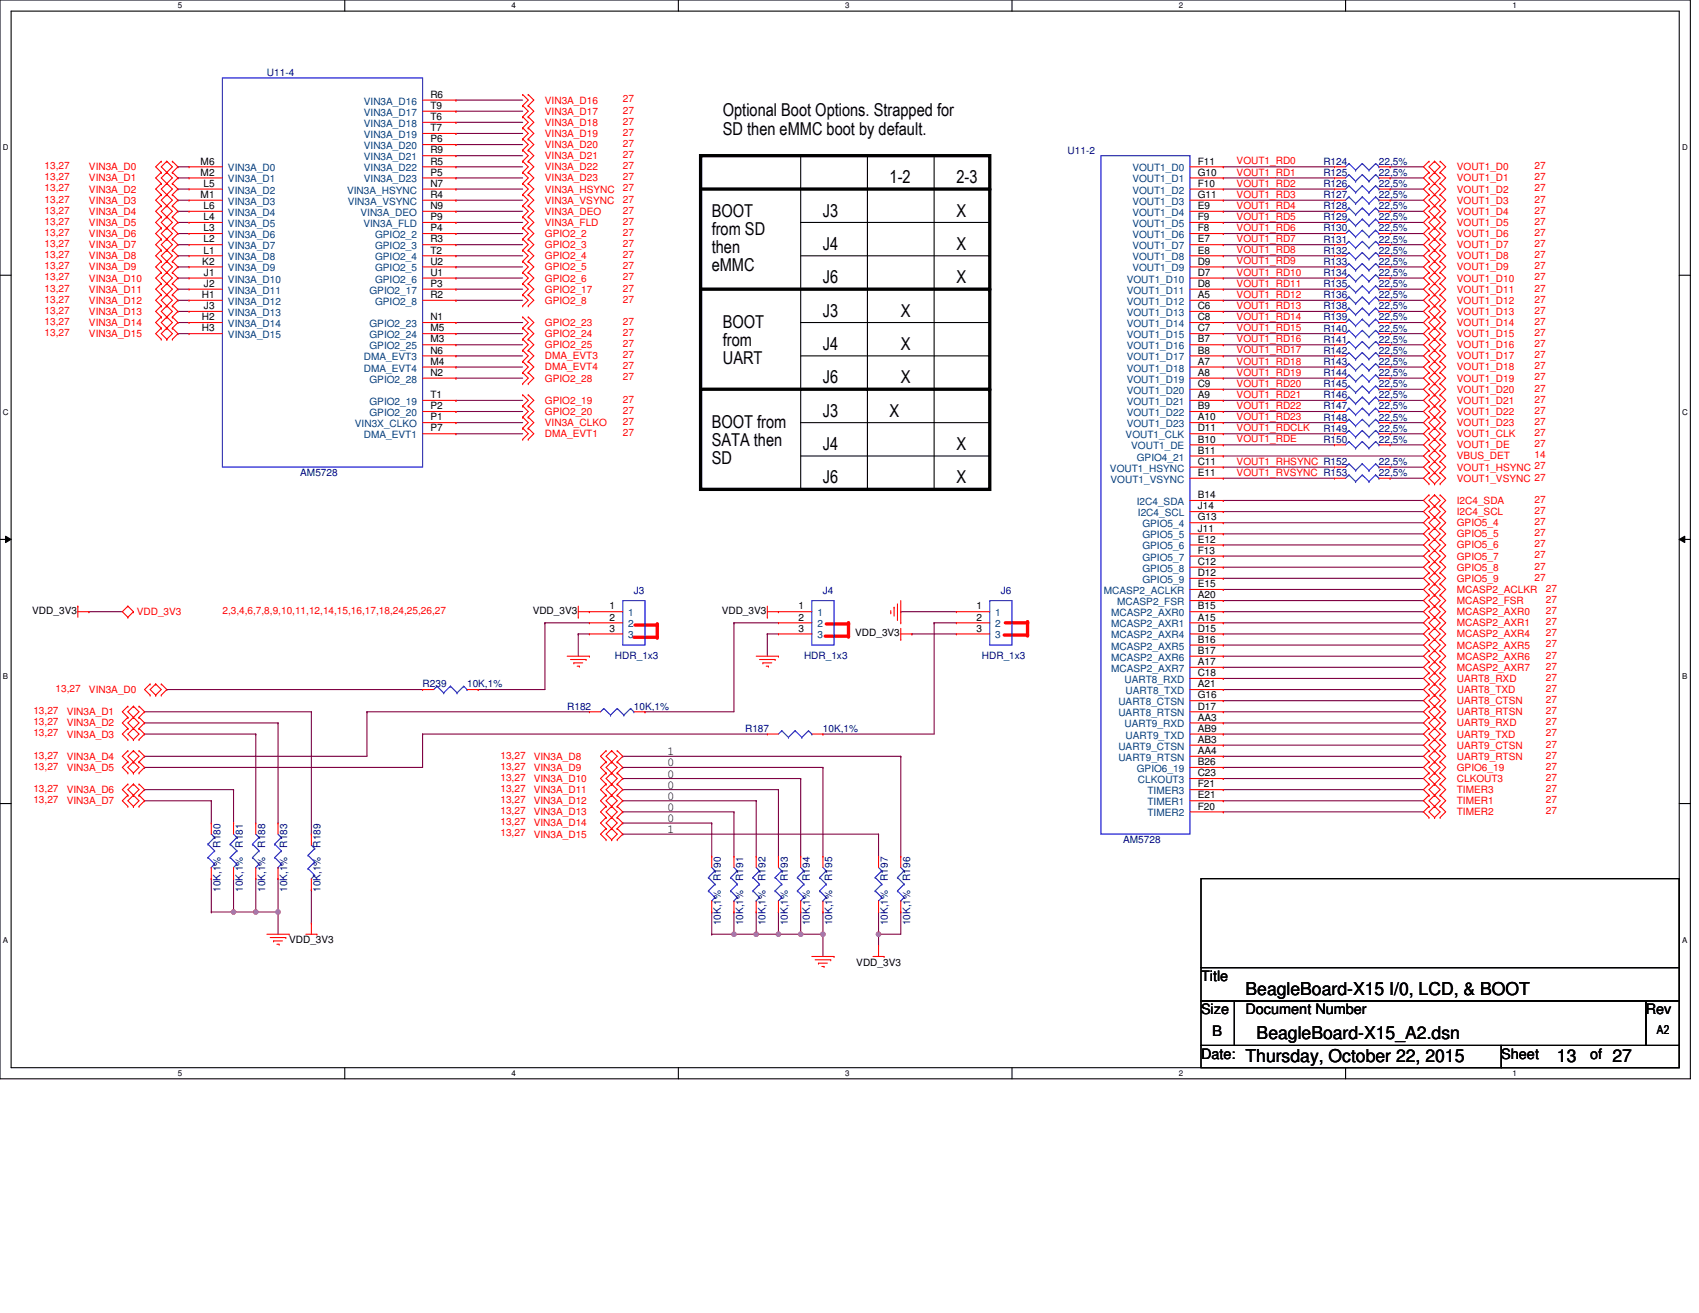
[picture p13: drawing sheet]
<svg xmlns="http://www.w3.org/2000/svg" width="279mm" height="216mm" viewBox="0 0 279 216" stroke-linecap="round" stroke-linejoin="round" font-family="sans-serif">
<defs><g id="words">
<g font-size="2.9">
<text x="118.9" y="19.2">Optional Boot Options. Strapped for</text>
<text x="118.9" y="22.1">SD then eMMC boot by default.</text>
<text x="117" y="35.6">BOOT</text>
<text x="135.3" y="35.6">J3</text>
<text x="146.3" y="30.1">1-2</text>
<text x="157.3" y="30.1">2-3</text>
<text x="157.3" y="35.6">X</text>
<text x="117" y="38.6">from SD</text>
<text x="117" y="41.5">then</text>
<text x="135.3" y="41.1">J4</text>
<text x="157.3" y="41.1">X</text>
<text x="117" y="44.5">eMMC</text>
<text x="135.3" y="46.6">J6</text>
<text x="157.3" y="46.6">X</text>
<text x="118.9" y="53.9">BOOT</text>
<text x="135.3" y="52.1">J3</text>
<text x="148.1" y="52.1">X</text>
<text x="118.9" y="56.9">from</text>
<text x="118.9" y="59.8">UART</text>
<text x="135.3" y="57.6">J4</text>
<text x="148.1" y="57.6">X</text>
<text x="135.3" y="63">J6</text>
<text x="148.1" y="63">X</text>
<text x="117" y="70.4">BOOT from</text>
<text x="135.3" y="68.5">J3</text>
<text x="146.3" y="68.5">X</text>
<text x="117" y="73.3">SATA then</text>
<text x="117" y="76.3">SD</text>
<text x="135.3" y="74">J4</text>
<text x="157.3" y="74">X</text>
<text x="135.3" y="79.5">J6</text>
<text x="157.3" y="79.5">X</text>
<text x="204.8" y="163.6">BeagleBoard-X15 I/0, LCD, &amp; BOOT</text>
<text x="206.7" y="170.9">BeagleBoard-X15_A2.dsn</text>
<text x="204.8" y="174.5">Thursday, October 22, 2015</text>
<text x="256" y="174.5">13</text>
<text x="265.2" y="174.5">27</text>
</g>
<g font-size="2.4">
<text x="197.5" y="161.3">Title</text>
<text x="197.5" y="166.7">Size</text>
<text x="204.8" y="166.7">Document Number</text>
<text x="270.7" y="166.7">Rev</text>
<text x="199.3" y="170.4">B</text>
<text x="197.5" y="174.1">Date:</text>
<text x="246.9" y="174.1">Sheet</text>
<text x="261.5" y="174.1">of</text>
</g>
<g font-size="2">
<text x="109.7" y="124.2">1</text>
<text x="109.7" y="131.5">0</text>
<text x="109.7" y="129.7">0</text>
<text x="109.7" y="126">0</text>
<text x="109.7" y="127.9">0</text>
<text x="109.7" y="137">1</text>
<text x="109.7" y="135.2">0</text>
<text x="109.7" y="133.3">0</text>
<text x="272.5" y="170.1">A2</text>
</g>
<g font-size="1.6" fill="#000080">
<text x="43.9" y="12.5">U11-4</text>
<text x="175.6" y="25.3">U11-2</text>
<text x="217.6" y="27.1">R124</text>
<text x="217.6" y="28.9">R125</text>
<text x="226.8" y="27.1">22,5%</text>
<text x="226.8" y="28.9">22,5%</text>
<text x="217.6" y="34.4">R128</text>
<text x="217.6" y="30.7">R126</text>
<text x="217.6" y="32.6">R127</text>
<text x="226.8" y="34.4">22,5%</text>
<text x="226.8" y="30.7">22,5%</text>
<text x="226.8" y="32.6">22,5%</text>
<text x="217.6" y="36.2">R129</text>
<text x="217.6" y="38.1">R130</text>
<text x="217.6" y="39.9">R131</text>
<text x="217.6" y="41.7">R132</text>
<text x="226.8" y="36.2">22,5%</text>
<text x="226.8" y="38.1">22,5%</text>
<text x="226.8" y="39.9">22,5%</text>
<text x="226.8" y="41.7">22,5%</text>
<text x="217.6" y="43.5">R133</text>
<text x="217.6" y="45.4">R134</text>
<text x="217.6" y="47.2">R135</text>
<text x="226.8" y="43.5">22,5%</text>
<text x="226.8" y="45.4">22,5%</text>
<text x="226.8" y="47.2">22,5%</text>
<text x="217.6" y="49">R136</text>
<text x="217.6" y="50.9">R138</text>
<text x="217.6" y="52.7">R139</text>
<text x="226.8" y="49">22,5%</text>
<text x="226.8" y="50.9">22,5%</text>
<text x="226.8" y="52.7">22,5%</text>
<text x="217.6" y="54.5">R140</text>
<text x="217.6" y="56.3">R141</text>
<text x="217.6" y="58.2">R142</text>
<text x="226.8" y="54.5">22,5%</text>
<text x="226.8" y="56.3">22,5%</text>
<text x="226.8" y="58.2">22,5%</text>
<text x="217.6" y="60">R143</text>
<text x="217.6" y="61.8">R144</text>
<text x="217.6" y="63.7">R145</text>
<text x="217.6" y="65.5">R146</text>
<text x="226.8" y="60">22,5%</text>
<text x="226.8" y="61.8">22,5%</text>
<text x="226.8" y="63.7">22,5%</text>
<text x="226.8" y="65.5">22,5%</text>
<text x="217.6" y="71">R149</text>
<text x="217.6" y="67.3">R147</text>
<text x="217.6" y="69.2">R148</text>
<text x="226.8" y="71">22,5%</text>
<text x="226.8" y="67.3">22,5%</text>
<text x="226.8" y="69.2">22,5%</text>
<text x="217.6" y="72.8">R150</text>
<text x="226.8" y="72.8">22,5%</text>
<text x="226.8" y="76.5">22,5%</text>
<text x="49.4" y="78.3">AM5728</text>
<text x="226.8" y="78.3">22,5%</text>
<text x="104.2" y="97.7">J3</text>
<text x="135.3" y="97.7">J4</text>
<text x="164.6" y="97.7">J6</text>
<text x="69.5" y="113">R239</text>
<text x="76.8" y="113">10K,1%</text>
<text x="101.1" y="108.3">HDR_1x3</text>
<text x="132.2" y="108.3">HDR_1x3</text>
<text x="161.5" y="108.3">HDR_1x3</text>
<text x="93.3" y="116.7">R182</text>
<text x="104.2" y="116.7">10K,1%</text>
<text x="122.5" y="120.4">R187</text>
<text x="135.3" y="120.4">10K,1%</text>
<text x="36.3" y="139.4" transform="rotate(-90 36.3 139.4)">R180</text>
<text x="39.9" y="139.4" transform="rotate(-90 39.9 139.4)">R181</text>
<text x="43.6" y="139.4" transform="rotate(-90 43.6 139.4)">R188</text>
<text x="47.2" y="139.4" transform="rotate(-90 47.2 139.4)">R183</text>
<text x="52.7" y="139.4" transform="rotate(-90 52.7 139.4)">R189</text>
<text x="184.7" y="138.6">AM5728</text>
<text x="36.3" y="146.7" transform="rotate(-90 36.3 146.7)">10K,1%</text>
<text x="39.9" y="146.7" transform="rotate(-90 39.9 146.7)">10K,1%</text>
<text x="43.6" y="146.7" transform="rotate(-90 43.6 146.7)">10K,1%</text>
<text x="47.2" y="146.7" transform="rotate(-90 47.2 146.7)">10K,1%</text>
<text x="52.7" y="146.7" transform="rotate(-90 52.7 146.7)">10K,1%</text>
<text x="118.6" y="144.8" transform="rotate(-90 118.6 144.8)">R190</text>
<text x="122.2" y="144.8" transform="rotate(-90 122.2 144.8)">R191</text>
<text x="125.9" y="144.8" transform="rotate(-90 125.9 144.8)">R192</text>
<text x="129.5" y="144.8" transform="rotate(-90 129.5 144.8)">R193</text>
<text x="133.2" y="144.8" transform="rotate(-90 133.2 144.8)">R194</text>
<text x="136.8" y="144.8" transform="rotate(-90 136.8 144.8)">R195</text>
<text x="146" y="144.8" transform="rotate(-90 146 144.8)">R197</text>
<text x="149.7" y="144.8" transform="rotate(-90 149.7 144.8)">R196</text>
<text x="118.6" y="152.2" transform="rotate(-90 118.6 152.2)">10K,1%</text>
<text x="122.2" y="152.2" transform="rotate(-90 122.2 152.2)">10K,1%</text>
<text x="125.9" y="152.2" transform="rotate(-90 125.9 152.2)">10K,1%</text>
<text x="129.5" y="152.2" transform="rotate(-90 129.5 152.2)">10K,1%</text>
<text x="133.2" y="152.2" transform="rotate(-90 133.2 152.2)">10K,1%</text>
<text x="136.8" y="152.2" transform="rotate(-90 136.8 152.2)">10K,1%</text>
<text x="146" y="152.2" transform="rotate(-90 146 152.2)">10K,1%</text>
<text x="149.7" y="152.2" transform="rotate(-90 149.7 152.2)">10K,1%</text>
</g>
<g font-size="1.6" fill="#004080">
<text x="59.8" y="17.2">VIN3A_D16</text>
<text x="59.8" y="20.9">VIN3A_D18</text>
<text x="59.8" y="19">VIN3A_D17</text>
<text x="59.8" y="22.7">VIN3A_D19</text>
<text x="37.5" y="28.2">VIN3A_D0</text>
<text x="59.8" y="26.3">VIN3A_D21</text>
<text x="59.8" y="24.5">VIN3A_D20</text>
<text x="59.8" y="28.2">VIN3A_D22</text>
<text x="186.2" y="28.2">VOUT1_D0</text>
<text x="37.5" y="33.7">VIN3A_D3</text>
<text x="37.5" y="35.5">VIN3A_D4</text>
<text x="37.5" y="31.8">VIN3A_D2</text>
<text x="37.5" y="30">VIN3A_D1</text>
<text x="57.1" y="31.8">VIN3A_HSYNC</text>
<text x="57.2" y="33.7">VIN3A_VSYNC</text>
<text x="59.3" y="35.5">VIN3A_DEO</text>
<text x="59.8" y="30">VIN3A_D23</text>
<text x="186.2" y="30">VOUT1_D1</text>
<text x="186.2" y="31.8">VOUT1_D2</text>
<text x="186.2" y="33.7">VOUT1_D3</text>
<text x="186.2" y="35.5">VOUT1_D4</text>
<text x="37.5" y="37.3">VIN3A_D5</text>
<text x="37.5" y="39.1">VIN3A_D6</text>
<text x="37.5" y="41">VIN3A_D7</text>
<text x="59.8" y="37.3">VIN3A_FLD</text>
<text x="61.7" y="39.1">GPIO2_2</text>
<text x="61.7" y="41">GPIO2_3</text>
<text x="186.2" y="37.3">VOUT1_D5</text>
<text x="186.2" y="41">VOUT1_D7</text>
<text x="186.2" y="39.1">VOUT1_D6</text>
<text x="37.5" y="44.6">VIN3A_D9</text>
<text x="37.5" y="46.5">VIN3A_D10</text>
<text x="37.5" y="42.8">VIN3A_D8</text>
<text x="61.7" y="42.8">GPIO2_4</text>
<text x="61.7" y="46.5">GPIO2_6</text>
<text x="61.7" y="44.6">GPIO2_5</text>
<text x="185.3" y="46.5">VOUT1_D10</text>
<text x="186.2" y="42.8">VOUT1_D8</text>
<text x="186.2" y="44.6">VOUT1_D9</text>
<text x="37.5" y="50.1">VIN3A_D12</text>
<text x="37.5" y="51.9">VIN3A_D13</text>
<text x="37.5" y="48.3">VIN3A_D11</text>
<text x="37.5" y="53.8">VIN3A_D14</text>
<text x="60.8" y="48.3">GPIO2_17</text>
<text x="60.8" y="53.8">GPIO2_23</text>
<text x="61.7" y="50.1">GPIO2_8</text>
<text x="185.3" y="50.1">VOUT1_D12</text>
<text x="185.3" y="48.3">VOUT1_D11</text>
<text x="185.3" y="51.9">VOUT1_D13</text>
<text x="185.3" y="53.8">VOUT1_D14</text>
<text x="37.5" y="55.6">VIN3A_D15</text>
<text x="59.8" y="59.3">DMA_EVT3</text>
<text x="60.8" y="55.6">GPIO2_24</text>
<text x="60.8" y="57.4">GPIO2_25</text>
<text x="185.3" y="55.6">VOUT1_D15</text>
<text x="185.3" y="59.3">VOUT1_D17</text>
<text x="185.3" y="57.4">VOUT1_D16</text>
<text x="59.8" y="61.1">DMA_EVT4</text>
<text x="60.8" y="62.9">GPIO2_28</text>
<text x="185.3" y="64.8">VOUT1_D20</text>
<text x="185.3" y="61.1">VOUT1_D18</text>
<text x="185.3" y="62.9">VOUT1_D19</text>
<text x="58.4" y="70.2">VIN3X_CLKO</text>
<text x="60.8" y="68.4">GPIO2_20</text>
<text x="60.8" y="66.6">GPIO2_19</text>
<text x="185.3" y="70.2">VOUT1_D23</text>
<text x="185.3" y="66.6">VOUT1_D21</text>
<text x="185.3" y="68.4">VOUT1_D22</text>
<text x="59.8" y="72.1">DMA_EVT1</text>
<text x="182.5" y="77.6">VOUT1_HSYNC</text>
<text x="185.1" y="72.1">VOUT1_CLK</text>
<text x="186" y="73.9">VOUT1_DE</text>
<text x="186.9" y="75.7">GPIO4_21</text>
<text x="182.6" y="79.4">VOUT1_VSYNC</text>
<text x="186.9" y="83">I2C4_SDA</text>
<text x="187.1" y="84.9">I2C4_SCL</text>
<text x="187.9" y="86.7">GPIO5_4</text>
<text x="187.9" y="88.5">GPIO5_5</text>
<text x="187.9" y="90.4">GPIO5_6</text>
<text x="187.9" y="92.2">GPIO5_7</text>
<text x="187.9" y="94">GPIO5_8</text>
<text x="187.9" y="95.8">GPIO5_9</text>
<text x="103.3" y="101.3">1</text>
<text x="134.4" y="101.3">1</text>
<text x="163.7" y="101.3">1</text>
<text x="181.5" y="97.7">MCASP2_ACLKR</text>
<text x="182.7" y="101.3">MCASP2_AXR0</text>
<text x="183.7" y="99.5">MCASP2_FSR</text>
<text x="103.3" y="103.2">2</text>
<text x="103.3" y="105">3</text>
<text x="134.4" y="103.2">2</text>
<text x="134.4" y="105">3</text>
<text x="163.7" y="103.2">2</text>
<text x="163.7" y="105">3</text>
<text x="182.7" y="103.2">MCASP2_AXR1</text>
<text x="182.7" y="105">MCASP2_AXR4</text>
<text x="182.7" y="106.8">MCASP2_AXR5</text>
<text x="182.7" y="108.6">MCASP2_AXR6</text>
<text x="182.7" y="110.5">MCASP2_AXR7</text>
<text x="184.9" y="112.3">UART8_RXD</text>
<text x="183.9" y="116">UART8_CTSN</text>
<text x="183.9" y="117.8">UART8_RTSN</text>
<text x="184.9" y="119.6">UART9_RXD</text>
<text x="185.1" y="114.1">UART8_TXD</text>
<text x="183.9" y="123.3">UART9_CTSN</text>
<text x="183.9" y="125.1">UART9_RTSN</text>
<text x="185.1" y="121.4">UART9_TXD</text>
<text x="186.9" y="126.9">GPIO6_19</text>
<text x="187.1" y="128.8">CLKOUT3</text>
<text x="188.7" y="130.6">TIMER3</text>
<text x="188.7" y="132.4">TIMER1</text>
<text x="188.7" y="134.2">TIMER2</text>
</g>
<g font-size="1.6">
<text x="70.8" y="16.1">R6</text>
<text x="70.8" y="17.9">T9</text>
<text x="70.8" y="23.4">P6</text>
<text x="70.8" y="19.7">T6</text>
<text x="70.8" y="21.6">T7</text>
<text x="33" y="27.1">M6</text>
<text x="33" y="28.9">M2</text>
<text x="70.8" y="28.9">P5</text>
<text x="70.8" y="25.2">R9</text>
<text x="70.8" y="27.1">R5</text>
<text x="197" y="27.1">F11</text>
<text x="197" y="28.9">G10</text>
<text x="33" y="32.5">M1</text>
<text x="33.5" y="34.4">L6</text>
<text x="33.5" y="30.7">L5</text>
<text x="70.8" y="32.5">R4</text>
<text x="70.8" y="34.4">N9</text>
<text x="70.8" y="30.7">N7</text>
<text x="197" y="30.7">F10</text>
<text x="197" y="32.5">G11</text>
<text x="197" y="34.4">E9</text>
<text x="33.5" y="36.2">L4</text>
<text x="33.5" y="38">L3</text>
<text x="33.5" y="39.9">L2</text>
<text x="33.5" y="41.7">L1</text>
<text x="70.8" y="38">P4</text>
<text x="70.8" y="36.2">P9</text>
<text x="70.8" y="41.7">T2</text>
<text x="70.8" y="39.9">R3</text>
<text x="197" y="36.2">F9</text>
<text x="197" y="41.7">E8</text>
<text x="197" y="39.9">E7</text>
<text x="197" y="38">F8</text>
<text x="33.3" y="43.5">K2</text>
<text x="33.5" y="47.2">J2</text>
<text x="33.5" y="45.3">J1</text>
<text x="70.8" y="47.2">P3</text>
<text x="70.8" y="45.3">U1</text>
<text x="70.8" y="43.5">U2</text>
<text x="197" y="47.2">D8</text>
<text x="197" y="45.3">D7</text>
<text x="197" y="43.5">D9</text>
<text x="33.2" y="49">H1</text>
<text x="33.2" y="52.7">H2</text>
<text x="33.5" y="50.8">J3</text>
<text x="70.8" y="49">R2</text>
<text x="70.8" y="52.7">N1</text>
<text x="197" y="49">A5</text>
<text x="197" y="50.8">C6</text>
<text x="197" y="52.7">C8</text>
<text x="33.2" y="54.5">H3</text>
<text x="70.8" y="54.5">M5</text>
<text x="70.8" y="60">M4</text>
<text x="70.8" y="56.3">M3</text>
<text x="70.8" y="58.1">N6</text>
<text x="197" y="54.5">C7</text>
<text x="197" y="58.1">B8</text>
<text x="197" y="60">A7</text>
<text x="197" y="56.3">B7</text>
<text x="70.8" y="61.8">N2</text>
<text x="70.8" y="65.5">T1</text>
<text x="197" y="63.6">C9</text>
<text x="197" y="65.5">A9</text>
<text x="197" y="61.8">A8</text>
<text x="70.8" y="67.3">P2</text>
<text x="70.8" y="69.1">P1</text>
<text x="70.8" y="70.9">P7</text>
<text x="197" y="69.1">A10</text>
<text x="197" y="70.9">D11</text>
<text x="197" y="67.3">B9</text>
<text x="197" y="72.8">B10</text>
<text x="197" y="74.6">B11</text>
<text x="197" y="76.4">C11</text>
<text x="197" y="78.3">E11</text>
<text x="197" y="81.9">B14</text>
<text x="197" y="83.7">J14</text>
<text x="197" y="85.6">G13</text>
<text x="197" y="87.4">J11</text>
<text x="197" y="89.2">E12</text>
<text x="197" y="91.1">F13</text>
<text x="197" y="92.9">C12</text>
<text x="197" y="94.7">D12</text>
<text x="5.3" y="101">VDD_3V3</text>
<text x="87.6" y="101">VDD_3V3</text>
<text x="100.2" y="100.2">1</text>
<text x="118.7" y="101">VDD_3V3</text>
<text x="131.3" y="100.2">1</text>
<text x="160.6" y="100.2">1</text>
<text x="197" y="96.6">E15</text>
<text x="197" y="98.4">A20</text>
<text x="197" y="100.2">B15</text>
<text x="100.2" y="102">2</text>
<text x="100.2" y="103.9">3</text>
<text x="131.3" y="102">2</text>
<text x="131.3" y="103.9">3</text>
<text x="140.6" y="104.6">VDD_3V3</text>
<text x="160.6" y="102">2</text>
<text x="160.6" y="103.9">3</text>
<text x="197" y="102">A15</text>
<text x="197" y="103.9">D15</text>
<text x="197" y="105.7">B16</text>
<text x="197" y="107.5">B17</text>
<text x="197" y="109.4">A17</text>
<text x="197" y="111.2">C18</text>
<text x="197" y="113">A21</text>
<text x="197" y="114.8">G16</text>
<text x="197" y="116.7">D17</text>
<text x="197" y="118.5">AA3</text>
<text x="197" y="120.3">AB9</text>
<text x="197" y="122.2">AB3</text>
<text x="197" y="124">AA4</text>
<text x="197" y="125.8">B26</text>
<text x="197" y="131.3">E21</text>
<text x="197" y="129.5">F21</text>
<text x="197" y="127.6">C23</text>
<text x="197" y="133.1">F20</text>
<text x="47.5" y="155.1">VDD_3V3</text>
<text x="140.8" y="158.8">VDD_3V3</text>
</g>
<g font-size="1.6" fill="#f00">
<text x="89.6" y="17">VIN3A_D16</text>
<text x="102.4" y="16.8">27</text>
<text x="89.6" y="18.9">VIN3A_D17</text>
<text x="89.6" y="20.7">VIN3A_D18</text>
<text x="89.6" y="22.5">VIN3A_D19</text>
<text x="102.4" y="18.7">27</text>
<text x="102.4" y="20.5">27</text>
<text x="102.4" y="22.3">27</text>
<text x="7.3" y="27.8">13,27</text>
<text x="7.3" y="29.6">13,27</text>
<text x="14.6" y="28">VIN3A_D0</text>
<text x="14.6" y="29.8">VIN3A_D1</text>
<text x="89.6" y="24.3">VIN3A_D20</text>
<text x="89.6" y="26.2">VIN3A_D21</text>
<text x="89.6" y="28">VIN3A_D22</text>
<text x="89.6" y="29.8">VIN3A_D23</text>
<text x="102.4" y="24.2">27</text>
<text x="102.4" y="26">27</text>
<text x="102.4" y="27.8">27</text>
<text x="102.4" y="29.6">27</text>
<text x="203.4" y="28.9">VOUT1_RD1</text>
<text x="203.4" y="27">VOUT1_RD0</text>
<text x="239.6" y="29.8">VOUT1_D1</text>
<text x="239.6" y="28">VOUT1_D0</text>
<text x="252.4" y="29.6">27</text>
<text x="252.4" y="27.8">27</text>
<text x="7.3" y="31.5">13,27</text>
<text x="7.3" y="33.3">13,27</text>
<text x="7.3" y="35.1">13,27</text>
<text x="14.6" y="31.7">VIN3A_D2</text>
<text x="14.6" y="33.5">VIN3A_D3</text>
<text x="14.6" y="35.3">VIN3A_D4</text>
<text x="89.6" y="31.7">VIN3A_HSYNC</text>
<text x="89.6" y="33.5">VIN3A_VSYNC</text>
<text x="89.6" y="35.3">VIN3A_DEO</text>
<text x="102.4" y="31.5">27</text>
<text x="102.4" y="33.3">27</text>
<text x="102.4" y="35.1">27</text>
<text x="203.4" y="32.5">VOUT1_RD3</text>
<text x="203.4" y="30.7">VOUT1_RD2</text>
<text x="203.4" y="34.3">VOUT1_RD4</text>
<text x="239.6" y="33.5">VOUT1_D3</text>
<text x="239.6" y="31.7">VOUT1_D2</text>
<text x="239.6" y="35.3">VOUT1_D4</text>
<text x="252.4" y="33.3">27</text>
<text x="252.4" y="31.5">27</text>
<text x="252.4" y="35.1">27</text>
<text x="7.3" y="37">13,27</text>
<text x="7.3" y="38.8">13,27</text>
<text x="7.3" y="40.6">13,27</text>
<text x="14.6" y="37.1">VIN3A_D5</text>
<text x="14.6" y="39">VIN3A_D6</text>
<text x="14.6" y="40.8">VIN3A_D7</text>
<text x="89.6" y="37.1">VIN3A_FLD</text>
<text x="89.6" y="39">GPIO2_2</text>
<text x="89.6" y="40.8">GPIO2_3</text>
<text x="102.4" y="37">27</text>
<text x="102.4" y="38.8">27</text>
<text x="102.4" y="40.6">27</text>
<text x="203.4" y="36.2">VOUT1_RD5</text>
<text x="203.4" y="39.8">VOUT1_RD7</text>
<text x="203.4" y="38">VOUT1_RD6</text>
<text x="203.4" y="41.7">VOUT1_RD8</text>
<text x="239.6" y="37.1">VOUT1_D5</text>
<text x="239.6" y="40.8">VOUT1_D7</text>
<text x="239.6" y="39">VOUT1_D6</text>
<text x="252.4" y="37">27</text>
<text x="252.4" y="40.6">27</text>
<text x="252.4" y="38.8">27</text>
<text x="7.3" y="42.4">13,27</text>
<text x="7.3" y="44.3">13,27</text>
<text x="7.3" y="46.1">13,27</text>
<text x="7.3" y="47.9">13,27</text>
<text x="14.6" y="42.6">VIN3A_D8</text>
<text x="14.6" y="44.5">VIN3A_D9</text>
<text x="14.6" y="46.3">VIN3A_D10</text>
<text x="89.6" y="42.6">GPIO2_4</text>
<text x="89.6" y="44.5">GPIO2_5</text>
<text x="89.6" y="46.3">GPIO2_6</text>
<text x="102.4" y="42.4">27</text>
<text x="102.4" y="44.3">27</text>
<text x="102.4" y="46.1">27</text>
<text x="102.4" y="47.9">27</text>
<text x="203.4" y="43.5">VOUT1_RD9</text>
<text x="203.4" y="47.1">VOUT1_RD11</text>
<text x="203.4" y="45.3">VOUT1_RD10</text>
<text x="239.6" y="44.5">VOUT1_D9</text>
<text x="239.6" y="42.6">VOUT1_D8</text>
<text x="239.6" y="46.3">VOUT1_D10</text>
<text x="252.4" y="44.3">27</text>
<text x="252.4" y="47.9">27</text>
<text x="252.4" y="42.4">27</text>
<text x="252.4" y="46.1">27</text>
<text x="7.3" y="49.8">13,27</text>
<text x="7.3" y="51.6">13,27</text>
<text x="7.3" y="53.4">13,27</text>
<text x="14.6" y="48.1">VIN3A_D11</text>
<text x="14.6" y="49.9">VIN3A_D12</text>
<text x="14.6" y="51.8">VIN3A_D13</text>
<text x="14.6" y="53.6">VIN3A_D14</text>
<text x="89.6" y="48.1">GPIO2_17</text>
<text x="89.6" y="49.9">GPIO2_8</text>
<text x="89.6" y="53.6">GPIO2_23</text>
<text x="102.4" y="49.8">27</text>
<text x="102.4" y="53.4">27</text>
<text x="203.4" y="50.8">VOUT1_RD13</text>
<text x="203.4" y="49">VOUT1_RD12</text>
<text x="203.4" y="52.6">VOUT1_RD14</text>
<text x="239.6" y="48.1">VOUT1_D11</text>
<text x="239.6" y="51.8">VOUT1_D13</text>
<text x="239.6" y="49.9">VOUT1_D12</text>
<text x="239.6" y="53.6">VOUT1_D14</text>
<text x="252.4" y="51.6">27</text>
<text x="252.4" y="49.8">27</text>
<text x="252.4" y="53.4">27</text>
<text x="7.3" y="55.3">13,27</text>
<text x="14.6" y="55.4">VIN3A_D15</text>
<text x="89.6" y="55.4">GPIO2_24</text>
<text x="89.6" y="57.3">GPIO2_25</text>
<text x="89.6" y="59.1">DMA_EVT3</text>
<text x="102.4" y="55.3">27</text>
<text x="102.4" y="57.1">27</text>
<text x="102.4" y="58.9">27</text>
<text x="203.4" y="54.5">VOUT1_RD15</text>
<text x="203.4" y="58.1">VOUT1_RD17</text>
<text x="203.4" y="56.3">VOUT1_RD16</text>
<text x="203.4" y="60">VOUT1_RD18</text>
<text x="239.6" y="55.4">VOUT1_D15</text>
<text x="239.6" y="59.1">VOUT1_D17</text>
<text x="239.6" y="57.3">VOUT1_D16</text>
<text x="252.4" y="55.3">27</text>
<text x="252.4" y="58.9">27</text>
<text x="252.4" y="57.1">27</text>
<text x="89.6" y="60.9">DMA_EVT4</text>
<text x="89.6" y="62.8">GPIO2_28</text>
<text x="102.4" y="60.7">27</text>
<text x="102.4" y="62.6">27</text>
<text x="203.4" y="61.8">VOUT1_RD19</text>
<text x="203.4" y="65.4">VOUT1_RD21</text>
<text x="203.4" y="63.6">VOUT1_RD20</text>
<text x="239.6" y="62.8">VOUT1_D19</text>
<text x="239.6" y="60.9">VOUT1_D18</text>
<text x="239.6" y="64.6">VOUT1_D20</text>
<text x="252.4" y="62.6">27</text>
<text x="252.4" y="60.7">27</text>
<text x="252.4" y="64.4">27</text>
<text x="89.6" y="66.4">GPIO2_19</text>
<text x="89.6" y="68.2">GPIO2_20</text>
<text x="89.6" y="70.1">VIN3A_CLKO</text>
<text x="89.6" y="71.9">DMA_EVT1</text>
<text x="102.4" y="66.2">27</text>
<text x="102.4" y="68.1">27</text>
<text x="102.4" y="69.9">27</text>
<text x="102.4" y="71.7">27</text>
<text x="203.4" y="70.9">VOUT1_RDCLK</text>
<text x="203.4" y="69.1">VOUT1_RD23</text>
<text x="203.4" y="67.3">VOUT1_RD22</text>
<text x="239.6" y="66.4">VOUT1_D21</text>
<text x="239.6" y="70.1">VOUT1_D23</text>
<text x="239.6" y="71.9">VOUT1_CLK</text>
<text x="239.6" y="68.2">VOUT1_D22</text>
<text x="252.4" y="66.2">27</text>
<text x="252.4" y="69.9">27</text>
<text x="252.4" y="71.7">27</text>
<text x="252.4" y="68.1">27</text>
<text x="203.4" y="76.4">VOUT1_RHSYNC R152</text>
<text x="203.4" y="72.8">VOUT1_RDE</text>
<text x="239.6" y="75.6">VBUS_DET</text>
<text x="239.6" y="73.7">VOUT1_DE</text>
<text x="239.6" y="77.4">VOUT1_HSYNC 27</text>
<text x="252.4" y="75.4">14</text>
<text x="252.4" y="73.5">27</text>
<text x="203.4" y="78.2">VOUT1_RVSYNC R153</text>
<text x="239.6" y="79.2">VOUT1_VSYNC 27</text>
<text x="239.6" y="82.9">I2C4_SDA</text>
<text x="252.4" y="82.7">27</text>
<text x="239.6" y="84.7">I2C4_SCL</text>
<text x="239.6" y="86.5">GPIO5_4</text>
<text x="239.6" y="88.4">GPIO5_5</text>
<text x="252.4" y="84.5">27</text>
<text x="252.4" y="86.3">27</text>
<text x="252.4" y="88.2">27</text>
<text x="252.4" y="90">27</text>
<text x="239.6" y="90.2">GPIO5_6</text>
<text x="239.6" y="92">GPIO5_7</text>
<text x="239.6" y="93.8">GPIO5_8</text>
<text x="239.6" y="95.7">GPIO5_9</text>
<text x="252.4" y="91.8">27</text>
<text x="252.4" y="93.7">27</text>
<text x="252.4" y="95.5">27</text>
<text x="22.5" y="101.2">VDD_3V3</text>
<text x="36.6" y="101">2,3,4,6,7,8,9,10,11,12,14,15,16,17,18,24,25,26,27</text>
<text x="239.6" y="97.5">MCASP2_ACLKR</text>
<text x="239.6" y="101.2">MCASP2_AXR0</text>
<text x="239.6" y="99.3">MCASP2_FSR</text>
<text x="254.2" y="97.3">27</text>
<text x="254.2" y="101">27</text>
<text x="254.2" y="99.1">27</text>
<text x="239.6" y="103">MCASP2_AXR1</text>
<text x="239.6" y="104.8">MCASP2_AXR4</text>
<text x="239.6" y="106.6">MCASP2_AXR5</text>
<text x="254.2" y="102.8">27</text>
<text x="254.2" y="104.6">27</text>
<text x="254.2" y="106.5">27</text>
<text x="9.1" y="113.8">13,27</text>
<text x="14.6" y="114">VIN3A_D0</text>
<text x="239.6" y="108.5">MCASP2_AXR6</text>
<text x="239.6" y="110.3">MCASP2_AXR7</text>
<text x="239.6" y="112.1">UART8_RXD</text>
<text x="239.6" y="114">UART8_TXD</text>
<text x="254.2" y="108.3">27</text>
<text x="254.2" y="110.1">27</text>
<text x="254.2" y="111.9">27</text>
<text x="254.2" y="113.8">27</text>
<text x="5.5" y="119.3">13,27</text>
<text x="5.5" y="117.4">13,27</text>
<text x="11" y="119.4">VIN3A_D2</text>
<text x="11" y="117.6">VIN3A_D1</text>
<text x="239.6" y="115.8">UART8_CTSN</text>
<text x="239.6" y="117.6">UART8_RTSN</text>
<text x="239.6" y="119.4">UART9_RXD</text>
<text x="254.2" y="115.6">27</text>
<text x="254.2" y="117.4">27</text>
<text x="254.2" y="119.3">27</text>
<text x="5.5" y="121.1">13,27</text>
<text x="5.5" y="124.7">13,27</text>
<text x="11" y="121.3">VIN3A_D3</text>
<text x="11" y="124.9">VIN3A_D4</text>
<text x="82.3" y="124.7">13,27</text>
<text x="87.8" y="124.9">VIN3A_D8</text>
<text x="239.6" y="121.3">UART9_TXD</text>
<text x="239.6" y="123.1">UART9_CTSN</text>
<text x="239.6" y="124.9">UART9_RTSN</text>
<text x="254.2" y="121.1">27</text>
<text x="254.2" y="122.9">27</text>
<text x="254.2" y="124.7">27</text>
<text x="5.5" y="130.2">13,27</text>
<text x="5.5" y="126.6">13,27</text>
<text x="11" y="130.4">VIN3A_D6</text>
<text x="11" y="126.8">VIN3A_D5</text>
<text x="82.3" y="128.4">13,27</text>
<text x="82.3" y="126.6">13,27</text>
<text x="82.3" y="130.2">13,27</text>
<text x="87.8" y="128.6">VIN3A_D10</text>
<text x="87.8" y="126.8">VIN3A_D9</text>
<text x="87.8" y="130.4">VIN3A_D11</text>
<text x="239.6" y="126.8">GPIO6_19</text>
<text x="239.6" y="128.6">CLKOUT3</text>
<text x="239.6" y="130.4">TIMER3</text>
<text x="254.2" y="126.6">27</text>
<text x="254.2" y="128.4">27</text>
<text x="254.2" y="130.2">27</text>
<text x="5.5" y="132.1">13,27</text>
<text x="11" y="132.2">VIN3A_D7</text>
<text x="82.3" y="133.9">13,27</text>
<text x="82.3" y="132.1">13,27</text>
<text x="82.3" y="137.5">13,27</text>
<text x="82.3" y="135.7">13,27</text>
<text x="87.8" y="134.1">VIN3A_D13</text>
<text x="87.8" y="132.2">VIN3A_D12</text>
<text x="87.8" y="137.7">VIN3A_D15</text>
<text x="87.8" y="135.9">VIN3A_D14</text>
<text x="239.6" y="132.2">TIMER1</text>
<text x="239.6" y="134.1">TIMER2</text>
<text x="254.2" y="132.1">27</text>
<text x="254.2" y="133.9">27</text>
</g>
<g font-size="1.3">
<text x="29.3" y="1.4">5</text>
<text x="84.1" y="1.4">4</text>
<text x="139" y="1.4">3</text>
<text x="193.9" y="1.4">2</text>
<text x="248.7" y="1.4">1</text>
<text x=".5" y="24.7">D</text>
<text x="276.6" y="24.7">D</text>
<text x=".5" y="68.2">C</text>
<text x="276.6" y="68.2">C</text>
<text x=".5" y="111.6">B</text>
<text x="276.6" y="111.6">B</text>
<text x=".5" y="155">A</text>
<text x="276.6" y="155">A</text>
<text x="29.3" y="176.9">5</text>
<text x="84.1" y="176.9">4</text>
<text x="139" y="176.9">3</text>
<text x="193.9" y="176.9">2</text>
<text x="248.7" y="176.9">1</text>
</g>
</g></defs>
<path d="M0 0h278v177.4h-278zM1.8 1.8h274.3v173.8h-274.3z" fill="none" stroke="#000" stroke-width=".18"/>
<g fill="#fff">
<path d="M29.3 .2h.7v1.4h-.7z"/>
<path d="M29.3 175.7h.7v1.5h-.7z"/>
</g>
<path d="M56.7 0v1.8M56.7 175.6v1.8" fill="none" stroke="#000" stroke-width=".18"/>
<g fill="#fff">
<path d="M84.1 .2h.8v1.4h-.8z"/>
<path d="M84.1 175.7h.8v1.5h-.8z"/>
</g>
<path d="M111.6 0v1.8M111.6 175.6v1.8" fill="none" stroke="#000" stroke-width=".18"/>
<g fill="#fff">
<path d="M139 .2h.7v1.4h-.7z"/>
<path d="M139 175.7h.7v1.5h-.7z"/>
</g>
<path d="M166.4 0v1.8M166.4 175.6v1.8" fill="none" stroke="#000" stroke-width=".18"/>
<g fill="#fff">
<path d="M193.9 .2h.7v1.4h-.7z"/>
<path d="M193.9 175.7h.7v1.5h-.7z"/>
</g>
<path d="M221.3 0v1.8M221.3 175.6v1.8" fill="none" stroke="#000" stroke-width=".18"/>
<g fill="#fff">
<path d="M248.7 .2h.8v1.4h-.8z"/>
<path d="M248.7 175.7h.8v1.5h-.8z"/>
<path d="M.5 23.5h.9v1.5h-.9z"/>
<path d="M276.6 23.5h1v1.5h-1z"/>
<path d="M.5 67h.9v1.4h-.9z"/>
<path d="M276.6 67h1v1.4h-1z"/>
</g>
<path d="M0 45.3h1.8M276.1 45.3h1.9" fill="none" stroke="#000" stroke-width=".18"/>
<g fill="#fff">
<path d="M.5 110.4h.8v1.5h-.8z"/>
<path d="M276.6 110.4h.9v1.5h-.9z"/>
</g>
<path d="M0 88.7h1.8M276.1 88.7h1.9" fill="none" stroke="#000" stroke-width=".18"/>
<path d="M.9 88.2l.9 .5-.9 .5zM276.1 88.7l1-.5v1z" fill="#000"/>
<path d="M.9 88.2l.9 .5-.9 .5zM276.1 88.7l1-.5v1z" fill="none" stroke="#000" stroke-width=".16"/>
<g fill="#fff">
<path d="M.5 153.8h.8v1.5h-.8z"/>
<path d="M276.6 153.8h.9v1.5h-.9z"/>
</g>
<g fill="none" stroke="#000" stroke-width=".18">
<path d="M131.7 25.6v54.9M131.7 36.6h31.1M142.6 25.6v54.9M153.6 25.6v54.9M162.8 36.6h.1M131.7 42.1h31.1M131.7 53h31.1M131.7 58.5h31.1M162.8 42.1h.1M162.8 53h.1M162.8 58.5h.1M131.7 69.5h31.1"/>
<path d="M131.7 75h31.1M162.8 69.5h.1M162.8 75h.1M131.7 80.5h.1M142.6 80.5h.1M153.6 80.5h.1M0 132.1h1.8M276.1 132.1h1.9"/>
</g>
<path d="M115.2 25.6h47.6v54.9h-47.6zM115.2 31.1h47.6M115.2 47.5h47.6M115.2 64h47.6" fill="none" stroke="#000" stroke-width=".55"/>
<g fill="#000">
<circle cx="162.8" cy="31.1" r=".27"/>
<circle cx="162.8" cy="47.5" r=".27"/>
<circle cx="162.8" cy="64" r=".27"/>
</g>
<path d="M104.4 102.8h3.7" fill="none" stroke="#f00" stroke-width=".55"/>
<circle cx="108.1" cy="102.8" r=".27" fill="#f00"/>
<path d="M104.2 104.8h3.9" fill="none" stroke="#f00" stroke-width=".55"/>
<circle cx="108.1" cy="104.8" r=".27" fill="#f00"/>
<path d="M108.1 102.6v2.2" fill="none" stroke="#f00" stroke-width=".55"/>
<circle cx="108.1" cy="102.6" r=".27" fill="#f00"/>
<path d="M135.9 102.6h3.6" fill="none" stroke="#f00" stroke-width=".55"/>
<circle cx="139.5" cy="102.6" r=".27" fill="#f00"/>
<path d="M135.7 104.6h3.8" fill="none" stroke="#f00" stroke-width=".55"/>
<circle cx="139.5" cy="104.6" r=".27" fill="#f00"/>
<path d="M139.5 102.4v2.2" fill="none" stroke="#f00" stroke-width=".55"/>
<circle cx="139.5" cy="102.4" r=".27" fill="#f00"/>
<path d="M165.3 102.4h3.7" fill="none" stroke="#f00" stroke-width=".55"/>
<circle cx="169" cy="102.4" r=".27" fill="#f00"/>
<path d="M165.1 104.4h3.9" fill="none" stroke="#f00" stroke-width=".55"/>
<circle cx="169" cy="104.4" r=".27" fill="#f00"/>
<path d="M169 102.2v2.2" fill="none" stroke="#f00" stroke-width=".55"/>
<circle cx="169" cy="102.2" r=".27" fill="#f00"/>
<g fill="none" stroke="#800040" stroke-width=".18">
<path d="M75 16.5h.1M75 18.3h.1M75 16.5h11M75 18.3h11M29.3 27.4h.1M29.3 29.3h.1M29.3 31.1h.1M29.3 32.9h.1M29.3 34.7h.1M29.3 36.6h.1M29.3 38.4h.1M29.3 27.4h1.8"/>
<path d="M29.3 29.3h1.8M29.3 31.1h1.8M29.3 32.9h1.8M29.3 34.7h1.8M29.3 36.6h1.8M29.3 38.4h1.8M75 20.1h.1M75 21.9h.1M75 23.8h.1M75 25.6h.1M75 27.4h.1M75 29.3h.1"/>
<path d="M75 31.1h.1M75 32.9h.1M75 34.7h.1M75 36.6h.1M75 38.4h.1M75 20.1h11M75 21.9h11M75 23.8h11M75 25.6h11M75 27.4h11M75 29.3h11M75 31.1h11"/>
<path d="M75 32.9h11M75 34.7h11M75 36.6h11M75 38.4h11M29.3 40.2h.1M29.3 42.1h.1M29.3 43.9h.1M29.3 45.7h.1M29.3 47.5h.1M29.3 49.4h.1M29.3 51.2h.1M29.3 53h.1"/>
<path d="M29.3 54.9h.1M29.3 40.2h1.8M29.3 42.1h1.8M29.3 43.9h1.8M29.3 45.7h1.8M29.3 47.5h1.8M29.3 49.4h1.8M29.3 51.2h1.8M29.3 53h1.8M29.3 54.9h1.8M75 40.2h.1M75 42.1h.1"/>
<path d="M75 43.9h.1M75 45.7h.1M75 47.5h.1M75 49.4h.1M75 40.2h11M75 42.1h11M75 43.9h11M75 45.7h11M75 47.5h11M75 49.4h11M14.6 100.6h.1M14.6 100.6h5.5"/>
<path d="M102.4 124.4h.1M102.4 124.4h45.7M135.3 126.2h.1M135.3 126.2v14.6M148.1 124.4h.1M148.1 124.4v16.4M131.7 153.6h.1M131.7 153.6h3.6M135.3 150h.1M135.3 153.6h.1M135.3 150v7.3"/>
</g>
<circle cx="135.3" cy="153.6" r=".37" fill="#f0f"/>
<circle cx="135.3" cy="153.6" r=".37" fill="none" stroke="#f0f" stroke-width=".18"/>
<g fill="none" stroke="#800040" stroke-width=".18">
<path d="M102.4 131.7h.1M102.4 129.8h.1M102.4 128h.1M102.4 131.7h22M102.4 129.8h25.6M102.4 128h29.3M124.4 131.7h.1M124.4 131.7v9.1M128 129.8h.1M128 129.8v11M131.7 128h.1M131.7 128v12.8"/>
<path d="M117 153.6h.1M117 150h.1M117 153.6h3.7M117 150v3.6M128 150h.1M128 150v3.6"/>
</g>
<circle cx="128" cy="153.6" r=".37" fill="#f0f"/>
<circle cx="128" cy="153.6" r=".37" fill="none" stroke="#f0f" stroke-width=".18"/>
<path d="M120.7 153.6h.1M120.7 153.6h3.7" fill="none" stroke="#800040" stroke-width=".18"/>
<circle cx="124.4" cy="153.6" r=".37" fill="#f0f"/>
<circle cx="124.4" cy="153.6" r=".37" fill="none" stroke="#f0f" stroke-width=".18"/>
<path d="M120.7 150h.1M120.7 150v3.6" fill="none" stroke="#800040" stroke-width=".18"/>
<circle cx="120.7" cy="153.6" r=".37" fill="#f0f"/>
<circle cx="120.7" cy="153.6" r=".37" fill="none" stroke="#f0f" stroke-width=".18"/>
<g fill="none" stroke="#800040" stroke-width=".18">
<path d="M27.4 113.4h.1M27.4 113.4h42.1M45.7 118.9h.1M45.7 118.9v16.4M42.1 120.7h.1M42.1 120.7v14.6M102.4 135.3h.1M102.4 133.5h.1M102.4 135.3h14.6M102.4 133.5h18.3M120.7 133.5h.1M120.7 133.5v7.3"/>
<path d="M42.1 150h.1M42.1 150h3.6M45.7 150h.1M45.7 144.5h.1M45.7 144.5v9.1M124.4 150h.1M124.4 153.6h.1M124.4 150v3.6M124.4 153.6h3.6"/>
</g>
<circle cx="45.7" cy="150" r=".37" fill="#f0f"/>
<circle cx="45.7" cy="150" r=".37" fill="none" stroke="#f0f" stroke-width=".18"/>
<circle cx="42.1" cy="150" r=".37" fill="#f0f"/>
<circle cx="42.1" cy="150" r=".37" fill="none" stroke="#f0f" stroke-width=".18"/>
<g fill="none" stroke="#800040" stroke-width=".18">
<path d="M23.8 117h.1M23.8 118.9h.1M23.8 117h27.4M23.8 118.9h21.9M23.8 124.4h.1M23.8 120.7h.1M23.8 129.8h.1M23.8 131.7h.1M23.8 126.2h.1M23.8 124.4h36.6M23.8 120.7h18.3M23.8 129.8h14.6"/>
<path d="M23.8 131.7h10.9M23.8 126.2h45.7M34.7 131.7h.1M34.7 131.7v3.6M38.4 129.8h.1M38.4 129.8v5.5M102.4 137.2h.1M102.4 137.2h42.1M34.7 144.5h.1M34.7 150h.1M34.7 144.5v5.5M34.7 150h7.4"/>
<path d="M38.4 144.5h.1M38.4 150h.1M38.4 144.5v5.5"/>
</g>
<circle cx="38.4" cy="150" r=".37" fill="#f0f"/>
<circle cx="38.4" cy="150" r=".37" fill="none" stroke="#f0f" stroke-width=".18"/>
<g fill="none" stroke="#800040" stroke-width=".18">
<path d="M201.2 29.3h.1M201.2 27.4h.1M201.2 32.9h.1M201.2 31.1h.1M201.2 36.6h.1M201.2 34.7h.1M201.2 38.4h.1M201.2 38.4h18.3M201.2 34.7h18.3M201.2 36.6h18.3M201.2 31.1h18.3M201.2 32.9h18.3"/>
<path d="M201.2 27.4h18.3M201.2 29.3h18.3M228.6 38.4h.1M228.6 34.7h.1M228.6 36.6h.1M228.6 31.1h.1M228.6 32.9h.1M228.6 27.4h.1M228.6 29.3h.1M228.6 38.4h5.5M228.6 34.7h5.5M228.6 36.6h5.5"/>
<path d="M228.6 31.1h5.5M228.6 32.9h5.5M228.6 27.4h5.5M228.6 29.3h5.5M75 56.7h.1M75 54.9h.1M75 58.5h.1M75 53h.1M75 56.7h11M75 54.9h11M75 58.5h11M75 53h11"/>
<path d="M201.2 40.2h.1M201.2 43.9h.1M201.2 42.1h.1M201.2 47.5h.1M201.2 45.7h.1M201.2 51.2h.1M201.2 49.4h.1M201.2 54.9h.1M201.2 53h.1M201.2 58.5h.1M201.2 56.7h.1M201.2 56.7h18.3"/>
<path d="M201.2 54.9h18.3M201.2 58.5h18.3M201.2 53h18.3M201.2 40.2h18.3M201.2 49.4h18.3M201.2 51.2h18.3M201.2 45.7h18.3M201.2 47.5h18.3M201.2 42.1h18.3M201.2 43.9h18.3M228.6 40.2h.1M228.6 53h.1"/>
<path d="M228.6 54.9h.1M228.6 49.4h.1M228.6 51.2h.1M228.6 45.7h.1M228.6 47.5h.1M228.6 42.1h.1M228.6 43.9h.1M228.6 56.7h.1M228.6 58.5h.1M228.6 56.7h5.5M228.6 54.9h5.5M228.6 58.5h5.5"/>
<path d="M228.6 53h5.5M228.6 40.2h5.5M228.6 49.4h5.5M228.6 51.2h5.5M228.6 45.7h5.5M228.6 47.5h5.5M228.6 42.1h5.5M228.6 43.9h5.5M75 67.7h.1M75 69.5h.1M75 71.3h.1M75 65.8h.1"/>
<path d="M75 60.4h.1M75 62.2h.1M75 67.7h11M75 69.5h11M75 71.3h11M75 65.8h11M75 60.4h11M75 62.2h11M201.2 71.3h.1M201.2 76.8h.1M201.2 78.6h.1M201.2 73.2h.1"/>
<path d="M201.2 62.2h.1M201.2 60.4h.1M201.2 65.8h.1M201.2 64h.1M201.2 69.5h.1M201.2 67.7h.1M201.2 67.7h18.3M201.2 69.5h18.3M201.2 71.3h18.3M201.2 65.8h18.3M201.2 60.4h18.3M201.2 62.2h18.3"/>
<path d="M201.2 76.8h18.3M201.2 78.6h18.3M201.2 73.2h18.3M201.2 64h18.3M228.6 73.2h.1M228.6 78.6h.1M228.6 76.8h.1M228.6 71.3h.1M228.6 67.7h.1M228.6 69.5h.1M228.6 64h.1M228.6 65.8h.1"/>
<path d="M228.6 60.4h.1M228.6 62.2h.1M228.6 67.7h5.5M228.6 69.5h5.5M228.6 71.3h5.5M228.6 65.8h5.5M228.6 60.4h5.5M228.6 62.2h5.5M228.6 76.8h5.5M228.6 78.6h5.5M228.6 73.2h5.5M228.6 64h5.5"/>
<path d="M201.2 93.3h.1M201.2 95.1h.1M201.2 89.6h.1M201.2 91.4h.1M201.2 86h.1M201.2 87.8h.1M201.2 82.3h.1M201.2 84.1h.1M201.2 96.9h.1M201.2 98.8h.1M201.2 93.3h32.9M201.2 95.1h32.9"/>
<path d="M201.2 89.6h32.9M201.2 91.4h32.9M201.2 86h32.9M201.2 87.8h32.9M201.2 82.3h32.9M201.2 84.1h32.9M201.2 96.9h32.9M201.2 98.8h32.9M201.2 107.9h.1M201.2 109.7h.1M201.2 104.2h.1M201.2 106.1h.1"/>
<path d="M201.2 100.6h.1M201.2 102.4h.1M201.2 118.9h.1M201.2 115.2h.1M201.2 117h.1M201.2 111.6h.1M201.2 113.4h.1M201.2 107.9h32.9M201.2 109.7h32.9M201.2 104.2h32.9M201.2 106.1h32.9M201.2 100.6h32.9"/>
<path d="M201.2 102.4h32.9M201.2 118.9h32.9M201.2 115.2h32.9M201.2 117h32.9M201.2 111.6h32.9M201.2 113.4h32.9M102.4 126.2h.1M102.4 126.2h32.9M117 135.3h.1M117 135.3v5.5M144.5 137.2h.1M144.5 137.2v3.6"/>
<path d="M201.2 128h.1M201.2 133.5h.1M201.2 131.7h.1M201.2 126.2h.1M201.2 122.5h.1M201.2 124.4h.1M201.2 120.7h.1M201.2 129.8h.1M201.2 126.2h32.9M201.2 128h32.9M201.2 133.5h32.9M201.2 131.7h32.9"/>
<path d="M201.2 122.5h32.9M201.2 124.4h32.9M201.2 120.7h32.9M201.2 129.8h32.9M144.5 153.6h.1M144.5 153.6v1.8"/>
</g>
<circle cx="144.5" cy="153.6" r=".37" fill="#f0f"/>
<circle cx="144.5" cy="153.6" r=".37" fill="none" stroke="#f0f" stroke-width=".18"/>
<g fill="none" stroke="#800040" stroke-width=".18">
<path d="M51.2 117h.1M51.2 117v20.2M42.1 144.5h.1M42.1 144.5v5.5M51.2 146.3h.1M51.2 146.3v5.5M128 153.6h.1M131.7 150h.1M131.7 150v3.6h-3.7M144.5 153.6h.1M144.5 150h.1M144.5 150v3.6"/>
<path d="M148.1 150h.1M148.1 150v3.6h-3.6"/>
</g>
<circle cx="131.7" cy="153.6" r=".37" fill="#f0f"/>
<circle cx="131.7" cy="153.6" r=".37" fill="none" stroke="#f0f" stroke-width=".18"/>
<g fill="none" stroke="#800040" stroke-width=".18">
<path d="M201.2 75h.1M201.2 75h32.9M60.4 117h.1M60.4 117v7.4M60.4 117h36.5M78.6 113.4h.1M89.6 102.4h.1M89.6 102.4h7.3M89.6 102.4v11h-11M95.1 104.2h.1M95.1 104.2h1.8M95.1 104.2v3.7"/>
<path d="M106.1 117h.1M120.7 102.4h.1M120.7 102.4h7.3M120.7 102.4v14.6h-14.6M126.2 104.2h.1M126.2 104.2h1.8M126.2 104.2v3.7M148.1 100.6h.1M148.1 100.6h9.2M150 104.2h.1M150 104.2h7.3M153.6 102.4h.1"/>
<path d="M153.6 102.4h3.7M153.6 102.4v18.3h-18.3M69.5 120.7h.1M69.5 120.7v5.5M69.5 120.7h56.7M135.3 120.7h.1"/>
</g>
<g fill="none" stroke="#f00" stroke-width=".18">
<path d="M69.5 16.5h5.5M69.5 18.3h5.5M75 16.5h.1M75 18.3h.1M86 15.5h.1M86 17.4h.1M86 19.2h.1M86 15.5l.9 1-.9 .9M86 17.4l.9 .9-.9 .9M86 19.2l.9 .9-.9 .9M86.9 15.5h.1M86.9 17.4h.1"/>
<path d="M86.9 19.2h.1M86.9 15.5l.9 1-.9 .9M86.9 17.4l.9 .9-.9 .9M86.9 19.2l.9 .9-.9 .9M26.5 26.5h.1M26.5 28.3h.1M26.5 30.2h.1M26.5 32h.1M26.5 33.8h.1M26.5 35.7h.1M26.5 37.5h.1M26.5 39.3h.1"/>
<path d="M26.5 26.5l-.9 .9 .9 .9M26.5 30.2l-.9 .9 .9 .9M26.5 28.3l-.9 1 .9 .9M26.5 32l-.9 .9 .9 .9M26.5 33.8l-.9 .9 .9 1M26.5 35.7l-.9 .9 .9 .9M26.5 37.5l-.9 .9 .9 .9M26.5 39.3l-.9 .9 .9 .9M27.4 28.3h.1M27.4 26.5h.1M27.4 30.2h.1M27.4 32h.1"/>
<path d="M27.4 33.8h.1M27.4 35.7h.1M27.4 37.5h.1M27.4 39.3h.1M27.4 26.5l-.9 .9 1.8 1.9-1.8 1.8 1.8 1.8-1.8 1.8 1.8 1.9-1.8 1.8 1.8 1.8-1.8 1.9 1.8 1.8-1.8 1.8 1.8 1.8-1.8 1.9 1.8 1.8-1.8 1.8 1.8 1.9-.9 .9M27.4 26.5l.9 .9-1.8 1.9 1.8 1.8-1.8 1.8 1.8 1.8-1.8 1.9 1.8 1.8-1.8 1.8 1.8 1.9-1.8 1.8 1.8 1.8-1.8 1.8 1.8 1.9-1.8 1.8 1.8 1.8-1.8 1.9 .9 .9M28.3 26.5h.1M28.3 28.3h.1M28.3 30.2h.1M28.3 32h.1M28.3 33.8h.1M28.3 35.7h.1"/>
<path d="M28.3 37.5h.1M28.3 39.3h.1M28.3 30.2l1 .9-1 .9M28.3 26.5l1 .9-1 .9M28.3 32l1 .9-1 .9M28.3 28.3l1 1-1 .9M28.3 33.8l1 .9-1 1M28.3 35.7l1 .9-1 .9M28.3 37.5l1 .9-1 .9M28.3 39.3l1 .9-1 .9M31.1 32.9h.1M31.1 34.7h.1"/>
<path d="M31.1 31.1h.1M31.1 36.6h.1M31.1 38.4h.1M31.1 27.4h.1M31.1 29.3h.1M31.1 27.4h5.5M31.1 36.6h5.5M31.1 29.3h5.5M31.1 31.1h5.5M31.1 32.9h5.5M31.1 34.7h5.5M31.1 38.4h5.5"/>
<path d="M69.5 27.4h5.5M69.5 36.6h5.5M69.5 29.3h5.5M69.5 31.1h5.5M69.5 32.9h5.5M69.5 34.7h5.5M69.5 38.4h5.5M69.5 25.6h5.5M69.5 23.8h5.5M69.5 20.1h5.5M69.5 21.9h5.5M75 38.4h.1"/>
<path d="M75 29.3h.1M75 25.6h.1M75 23.8h.1M75 36.6h.1M75 20.1h.1M75 32.9h.1M75 27.4h.1M75 34.7h.1M75 21.9h.1M75 31.1h.1M86 21h.1M86 22.9h.1"/>
<path d="M86 24.7h.1M86 26.5h.1M86 28.3h.1M86 30.2h.1M86 32h.1M86 33.8h.1M86 35.7h.1M86 37.5h.1M86 39.3h.1M86 21l.9 .9-.9 1M86 22.9l.9 .9-.9 .9M86 24.7l.9 .9-.9 .9"/>
<path d="M86 26.5l.9 .9-.9 .9M86 28.3l.9 1-.9 .9M86 30.2l.9 .9-.9 .9M86 32l.9 .9-.9 .9M86 33.8l.9 .9-.9 1M86 35.7l.9 .9-.9 .9M86 37.5l.9 .9-.9 .9M86 39.3l.9 .9-.9 .9M86.9 21h.1M86.9 22.9h.1M86.9 24.7h.1M86.9 26.5h.1"/>
<path d="M86.9 28.3h.1M86.9 30.2h.1M86.9 32h.1M86.9 33.8h.1M86.9 35.7h.1M86.9 37.5h.1M86.9 39.3h.1M86.9 21l.9 .9-.9 1M86.9 22.9l.9 .9-.9 .9M86.9 24.7l.9 .9-.9 .9M86.9 26.5l.9 .9-.9 .9M86.9 28.3l.9 1-.9 .9"/>
<path d="M86.9 30.2l.9 .9-.9 .9M86.9 32l.9 .9-.9 .9M86.9 33.8l.9 .9-.9 1M86.9 35.7l.9 .9-.9 .9M86.9 37.5l.9 .9-.9 .9M86.9 39.3l.9 .9-.9 .9M195.7 27.4h5.5M195.7 36.6h5.5M195.7 29.3h5.5M195.7 31.1h5.5M195.7 32.9h5.5M195.7 34.7h5.5"/>
<path d="M195.7 38.4h5.5M201.2 27.4h.1M201.2 36.6h.1M201.2 29.3h.1M201.2 31.1h.1M201.2 32.9h.1M201.2 34.7h.1M201.2 38.4h.1M219.5 34.7h.1M219.5 36.6h.1M219.5 38.4h.1M219.5 27.4h.1"/>
<path d="M219.5 29.3h.1M219.5 31.1h.1M219.5 32.9h.1M219.5 27.4h1.8M219.5 36.6h1.8M219.5 29.3h1.8M219.5 31.1h1.8M219.5 32.9h1.8M219.5 34.7h1.8M219.5 38.4h1.8M226.8 27.4h1.8M226.8 36.6h1.8"/>
<path d="M226.8 29.3h1.8M226.8 31.1h1.8M226.8 32.9h1.8M226.8 34.7h1.8M226.8 38.4h1.8M228.6 34.7h.1M228.6 36.6h.1M228.6 38.4h.1M228.6 27.4h.1M228.6 29.3h.1M228.6 31.1h.1M228.6 32.9h.1"/>
<path d="M235 28.3h.1M235 30.2h.1M235 32h.1M235 33.8h.1M235 35.7h.1M235 37.5h.1M235 39.3h.1M235 26.5h.1M235 32l-.9 .9 .9 .9M235 28.3l-.9 1 .9 .9M235 35.7l-.9 .9 .9 .9M235 39.3l-.9 .9 .9 .9"/>
<path d="M235 30.2l-.9 .9 .9 .9M235 26.5l-.9 .9 .9 .9M235 33.8l-.9 .9 .9 1M235 37.5l-.9 .9 .9 .9M235.9 30.2h.1M235.9 28.3h.1M235.9 33.8h.1M235.9 32h.1M235.9 37.5h.1M235.9 35.7h.1M235.9 39.3h.1M235.9 26.5h.1"/>
<path d="M235.9 26.5l-.9 .9 1.8 1.9-1.8 1.8 1.8 1.8-1.8 1.8 1.8 1.9-1.8 1.8 1.8 1.8-1.8 1.9 1.8 1.8-1.8 1.8 1.8 1.8-1.8 1.9 1.8 1.8-1.8 1.8 1.8 1.9-1.8 1.8 1.8 1.8-1.8 1.9 1.8 1.8-1.8 1.8 1.8 1.8-1.8 1.9 1.8 1.8-1.8 1.8 1.8 1.9-1.8 1.8 1.8 1.8-1.8 1.8 .9 1M235.9 26.5l.9 .9-1.8 1.9 1.8 1.8-1.8 1.8 1.8 1.8-1.8 1.9 1.8 1.8-1.8 1.8 1.8 1.9-1.8 1.8 1.8 1.8-1.8 1.8 1.8 1.9-1.8 1.8 1.8 1.8-1.8 1.9 1.8 1.8-1.8 1.8 1.8 1.9-1.8 1.8 1.8 1.8-1.8 1.8 1.8 1.9-1.8 1.8 1.8 1.8-1.8 1.9 1.8 1.8-1.8 1.8 1.8 1.8-.9 1M236.8 28.3h.1M236.8 30.2h.1M236.8 32h.1M236.8 33.8h.1M236.8 35.7h.1M236.8 37.5h.1M236.8 39.3h.1M236.8 26.5h.1M236.8 28.3l.9 1-.9 .9M236.8 32l.9 .9-.9 .9"/>
<path d="M236.8 35.7l.9 .9-.9 .9M236.8 39.3l.9 .9-.9 .9M236.8 26.5l.9 .9-.9 .9M236.8 30.2l.9 .9-.9 .9M236.8 33.8l.9 .9-.9 1M236.8 37.5l.9 .9-.9 .9M26.5 41.1h.1M26.5 43h.1M26.5 44.8h.1M26.5 46.6h.1M26.5 48.5h.1M26.5 50.3h.1"/>
<path d="M26.5 52.1h.1M26.5 53.9h.1M26.5 55.8h.1M26.5 41.1l-.9 1 .9 .9M26.5 43l-.9 .9 .9 .9M26.5 44.8l-.9 .9 .9 .9M26.5 46.6l-.9 .9 .9 1M26.5 48.5l-.9 .9 .9 .9M26.5 50.3l-.9 .9 .9 .9M26.5 52.1l-.9 .9 .9 .9M26.5 53.9l-.9 1 .9 .9M27.4 41.1h.1"/>
<path d="M27.4 43h.1M27.4 44.8h.1M27.4 46.6h.1M27.4 48.5h.1M27.4 50.3h.1M27.4 52.1h.1M27.4 53.9h.1M27.4 55.8h.1M28.3 41.1h.1M28.3 43h.1M28.3 44.8h.1M28.3 46.6h.1"/>
<path d="M28.3 48.5h.1M28.3 50.3h.1M28.3 52.1h.1M28.3 53.9h.1M28.3 55.8h.1M28.3 41.1l1 1-1 .9M28.3 43l1 .9-1 .9M28.3 44.8l1 .9-1 .9M28.3 46.6l1 .9-1 1M28.3 48.5l1 .9-1 .9M28.3 50.3l1 .9-1 .9M28.3 52.1l1 .9-1 .9"/>
<path d="M28.3 53.9l1 1-1 .9M31.1 49.4h.1M31.1 43.9h.1M31.1 51.2h.1M31.1 47.5h.1M31.1 45.7h.1M31.1 54.9h.1M31.1 40.2h.1M31.1 42.1h.1M31.1 53h.1M31.1 49.4h5.5M31.1 47.5h5.5"/>
<path d="M31.1 51.2h5.5M31.1 45.7h5.5M31.1 54.9h5.5M31.1 53h5.5M31.1 42.1h5.5M31.1 40.2h5.5M31.1 43.9h5.5M69.5 49.4h5.5M69.5 47.5h5.5M69.5 45.7h5.5M69.5 54.9h5.5M69.5 58.5h5.5"/>
<path d="M69.5 53h5.5M69.5 56.7h5.5M69.5 42.1h5.5M69.5 40.2h5.5M69.5 43.9h5.5M75 47.5h.1M75 49.4h.1M75 42.1h.1M75 45.7h.1M75 54.9h.1M75 53h.1M75 56.7h.1"/>
<path d="M75 40.2h.1M75 58.5h.1M75 43.9h.1M86 41.1h.1M86 43h.1M86 44.8h.1M86 46.6h.1M86 48.5h.1M86 50.3h.1M86 52.1h.1M86 53.9h.1M86 55.8h.1"/>
<path d="M86 57.6h.1M86 59.4h.1M86 41.1l.9 1-.9 .9M86 43l.9 .9-.9 .9M86 44.8l.9 .9-.9 .9M86 46.6l.9 .9-.9 1M86 48.5l.9 .9-.9 .9M86 52.1l.9 .9-.9 .9M86 55.8l.9 .9-.9 .9M86 59.4l.9 1-.9 .9M86 53.9l.9 1-.9 .9M86 57.6l.9 .9-.9 .9"/>
<path d="M86.9 41.1h.1M86.9 43h.1M86.9 44.8h.1M86.9 46.6h.1M86.9 48.5h.1M86.9 50.3h.1M86.9 52.1h.1M86.9 53.9h.1M86.9 55.8h.1M86.9 57.6h.1M86.9 59.4h.1M86.9 41.1l.9 1-.9 .9"/>
<path d="M86.9 43l.9 .9-.9 .9M86.9 44.8l.9 .9-.9 .9M86.9 46.6l.9 .9-.9 1M86.9 48.5l.9 .9-.9 .9M86.9 52.1l.9 .9-.9 .9M86.9 55.8l.9 .9-.9 .9M86.9 57.6l.9 .9-.9 .9M86.9 53.9l.9 1-.9 .9M86.9 59.4l.9 1-.9 .9M195.7 49.4h5.5M195.7 47.5h5.5M195.7 51.2h5.5"/>
<path d="M195.7 45.7h5.5M195.7 54.9h5.5M195.7 58.5h5.5M195.7 53h5.5M195.7 56.7h5.5M195.7 42.1h5.5M195.7 40.2h5.5M195.7 43.9h5.5M201.2 49.4h.1M201.2 47.5h.1M201.2 51.2h.1M201.2 45.7h.1"/>
<path d="M201.2 54.9h.1M201.2 58.5h.1M201.2 53h.1M201.2 56.7h.1M201.2 42.1h.1M201.2 40.2h.1M201.2 43.9h.1M219.5 40.2h.1M219.5 49.4h.1M219.5 51.2h.1M219.5 42.1h.1M219.5 53h.1"/>
<path d="M219.5 43.9h.1M219.5 54.9h.1M219.5 45.7h.1M219.5 56.7h.1M219.5 47.5h.1M219.5 58.5h.1M219.5 49.4h1.8M219.5 47.5h1.8M219.5 51.2h1.8M219.5 45.7h1.8M219.5 54.9h1.8M219.5 58.5h1.8"/>
<path d="M219.5 53h1.8M219.5 56.7h1.8M219.5 42.1h1.8M219.5 40.2h1.8M219.5 43.9h1.8M226.8 49.4h1.8M226.8 47.5h1.8M226.8 51.2h1.8M226.8 45.7h1.8M226.8 54.9h1.8M226.8 58.5h1.8M226.8 53h1.8"/>
<path d="M226.8 56.7h1.8M226.8 42.1h1.8M226.8 40.2h1.8M226.8 43.9h1.8M228.6 40.2h.1M228.6 49.4h.1M228.6 51.2h.1M228.6 42.1h.1M228.6 53h.1M228.6 43.9h.1M228.6 54.9h.1M228.6 45.7h.1"/>
<path d="M228.6 56.7h.1M228.6 47.5h.1M228.6 58.5h.1M235 41.1h.1M235 43h.1M235 44.8h.1M235 46.6h.1M235 48.5h.1M235 50.3h.1M235 52.1h.1M235 53.9h.1M235 55.8h.1"/>
<path d="M235 57.6h.1M235 59.4h.1M235 43l-.9 .9 .9 .9M235 46.6l-.9 .9 .9 1M235 50.3l-.9 .9 .9 .9M235 53.9l-.9 1 .9 .9M235 57.6l-.9 .9 .9 .9M235 41.1l-.9 1 .9 .9M235 44.8l-.9 .9 .9 .9M235 48.5l-.9 .9 .9 .9M235 52.1l-.9 .9 .9 .9M235 55.8l-.9 .9 .9 .9"/>
<path d="M235 59.4l-.9 1 .9 .9M235.9 41.1h.1M235.9 44.8h.1M235.9 43h.1M235.9 48.5h.1M235.9 46.6h.1M235.9 52.1h.1M235.9 50.3h.1M235.9 55.8h.1M235.9 53.9h.1M235.9 59.4h.1M235.9 57.6h.1"/>
<path d="M236.8 41.1h.1M236.8 43h.1M236.8 44.8h.1M236.8 46.6h.1M236.8 48.5h.1M236.8 50.3h.1M236.8 52.1h.1M236.8 53.9h.1M236.8 55.8h.1M236.8 57.6h.1M236.8 59.4h.1M236.8 43l.9 .9-.9 .9"/>
<path d="M236.8 46.6l.9 .9-.9 1M236.8 50.3l.9 .9-.9 .9M236.8 53.9l.9 1-.9 .9M236.8 57.6l.9 .9-.9 .9M236.8 41.1l.9 1-.9 .9M236.8 44.8l.9 .9-.9 .9M236.8 48.5l.9 .9-.9 .9M236.8 52.1l.9 .9-.9 .9M236.8 55.8l.9 .9-.9 .9M236.8 59.4l.9 1-.9 .9M69.5 60.4h5.5M69.5 69.5h5.5"/>
<path d="M69.5 65.8h5.5M69.5 62.2h5.5M69.5 71.3h5.5M69.5 67.7h5.5M75 67.7h.1M75 69.5h.1M75 62.2h.1M75 65.8h.1M75 60.4h.1M75 71.3h.1M86 61.3h.1M86 63.1h.1"/>
<path d="M86 64.9h.1M86 66.8h.1M86 68.6h.1M86 70.4h.1M86 72.2h.1M86 64.9l.9 .9-.9 1M86 66.8l.9 .9-.9 .9M86 61.3l.9 .9-.9 .9M86 68.6l.9 .9-.9 .9M86 70.4l.9 .9-.9 .9M86.9 61.3h.1M86.9 63.1h.1"/>
<path d="M86.9 64.9h.1M86.9 66.8h.1M86.9 68.6h.1M86.9 70.4h.1M86.9 72.2h.1M86.9 61.3l.9 .9-.9 .9M86.9 64.9l.9 .9-.9 1M86.9 66.8l.9 .9-.9 .9M86.9 68.6l.9 .9-.9 .9M86.9 70.4l.9 .9-.9 .9M195.7 60.4h5.5M195.7 69.5h5.5"/>
<path d="M195.7 64h5.5M195.7 65.8h5.5M195.7 62.2h5.5M195.7 73.2h5.5M195.7 71.3h5.5M195.7 67.7h5.5M195.7 75h5.5M195.7 78.6h5.5M195.7 76.8h5.5M201.2 69.5h.1M201.2 64h.1M201.2 65.8h.1"/>
<path d="M201.2 60.4h.1M201.2 62.2h.1M201.2 73.2h.1M201.2 71.3h.1M201.2 67.7h.1M201.2 75h.1M201.2 78.6h.1M201.2 76.8h.1M219.5 60.4h.1M219.5 71.3h.1M219.5 62.2h.1M219.5 73.2h.1"/>
<path d="M219.5 64h.1M219.5 65.8h.1M219.5 76.8h.1M219.5 67.7h.1M219.5 78.6h.1M219.5 69.5h.1M219.5 60.4h1.8M219.5 69.5h1.8M219.5 64h1.8M219.5 65.8h1.8M219.5 62.2h1.8M219.5 73.2h1.8"/>
<path d="M219.5 71.3h1.8M219.5 67.7h1.8M219.5 78.6h1.8M219.5 76.8h1.8M226.8 60.4h1.8M226.8 69.5h1.8M226.8 64h1.8M226.8 65.8h1.8M226.8 62.2h1.8M226.8 73.2h1.8M226.8 71.3h1.8M226.8 67.7h1.8"/>
<path d="M226.8 78.6h1.8M226.8 76.8h1.8M228.6 60.4h.1M228.6 71.3h.1M228.6 62.2h.1M228.6 73.2h.1M228.6 64h.1M228.6 65.8h.1M228.6 76.8h.1M228.6 67.7h.1M228.6 78.6h.1M228.6 69.5h.1"/>
<path d="M235 61.3h.1M235 63.1h.1M235 64.9h.1M235 66.8h.1M235 68.6h.1M235 70.4h.1M235 72.2h.1M235 74.1h.1M235 75.9h.1M235 77.7h.1M235 79.6h.1M235 61.3l-.9 .9 .9 .9"/>
<path d="M235 64.9l-.9 .9 .9 1M235 68.6l-.9 .9 .9 .9M235 72.2l-.9 1 .9 .9M235 66.8l-.9 .9 .9 .9M235 74.1l-.9 .9 .9 .9M235 70.4l-.9 .9 .9 .9M235 77.7l-.9 .9 .9 1M235 63.1l-.9 .9 .9 .9M235 75.9l-.9 .9 .9 .9M235.9 63.1h.1M235.9 61.3h.1M235.9 66.8h.1"/>
<path d="M235.9 64.9h.1M235.9 70.4h.1M235.9 68.6h.1M235.9 72.2h.1M235.9 75.9h.1M235.9 74.1h.1M235.9 79.6h.1M235.9 77.7h.1M236.8 61.3h.1M236.8 63.1h.1M236.8 64.9h.1M236.8 66.8h.1"/>
<path d="M236.8 68.6h.1M236.8 70.4h.1M236.8 72.2h.1M236.8 74.1h.1M236.8 75.9h.1M236.8 77.7h.1M236.8 79.6h.1M236.8 61.3l.9 .9-.9 .9M236.8 64.9l.9 .9-.9 1M236.8 68.6l.9 .9-.9 .9M236.8 70.4l.9 .9-.9 .9M236.8 66.8l.9 .9-.9 .9"/>
<path d="M236.8 74.1l.9 .9-.9 .9M236.8 77.7l.9 .9-.9 1M236.8 63.1l.9 .9-.9 .9M236.8 72.2l.9 1-.9 .9M236.8 75.9l.9 .9-.9 .9M12.8 99.7h.1M12.8 99.7v1.8M21 99.7h.1M21 99.7l-.9 .9 .9 .9M21 99.7l.9 .9M95.1 99.7v1.8M126.2 99.7v1.8"/>
<path d="M147 99.9h.1M147 99.9v1.4M147.6 99.3v2.6M148.1 98.8v3.6M195.7 82.3h5.5M195.7 84.1h5.5M195.7 86h5.5M195.7 87.8h5.5M195.7 89.6h5.5M195.7 91.4h5.5M195.7 93.3h5.5M195.7 95.1h5.5"/>
<path d="M195.7 96.9h5.5M195.7 98.8h5.5M201.2 82.3h.1M201.2 84.1h.1M201.2 86h.1M201.2 87.8h.1M201.2 89.6h.1M201.2 91.4h.1M201.2 93.3h.1M201.2 95.1h.1M201.2 96.9h.1M201.2 98.8h.1"/>
<path d="M235 81.4h.1M235 83.2h.1M235 85h.1M235 86.9h.1M235 88.7h.1M235 90.5h.1M235 92.4h.1M235 94.2h.1M235 96h.1M235 97.8h.1M235 99.7h.1M235 81.4l-.9 .9 .9 .9"/>
<path d="M235 85l-.9 1 .9 .9M235 86.9l-.9 .9 .9 .9M235 83.2l-.9 .9 .9 .9M235 88.7l-.9 .9 .9 .9M235 90.5l-.9 .9 .9 1M235 92.4l-.9 .9 .9 .9M235 94.2l-.9 .9 .9 .9M235 96l-.9 .9 .9 .9M235 97.8l-.9 1 .9 .9M235 99.7l-.9 .9 .9 .9M235.9 83.2h.1M235.9 81.4h.1"/>
<path d="M235.9 85h.1M235.9 86.9h.1M235.9 88.7h.1M235.9 90.5h.1M235.9 92.4h.1M235.9 94.2h.1M235.9 96h.1M235.9 97.8h.1M235.9 99.7h.1M235.9 81.4l.9 .9-1.8 1.8 1.8 1.9-1.8 1.8 1.8 1.8-1.8 1.8 1.8 1.9-1.8 1.8 1.8 1.8-1.8 1.9 1.8 1.8-1.8 1.8 1.8 1.8-1.8 1.9 1.8 1.8-1.8 1.8 1.8 1.9-1.8 1.8 1.8 1.8-1.8 1.8 1.8 1.9-1.8 1.8 1.8 1.8-1.8 1.9 1.8 1.8-1.8 1.8 1.8 1.8-1.8 1.9 1.8 1.8-.9 .9M235.9 81.4l-.9 .9 1.8 1.8-1.8 1.9 1.8 1.8-1.8 1.8 1.8 1.8-1.8 1.9 1.8 1.8-1.8 1.8 1.8 1.9-1.8 1.8 1.8 1.8-1.8 1.8 1.8 1.9-1.8 1.8 1.8 1.8-1.8 1.9 1.8 1.8-1.8 1.8 1.8 1.8-1.8 1.9 1.8 1.8-1.8 1.8 1.8 1.9-1.8 1.8 1.8 1.8-1.8 1.8 1.8 1.9-1.8 1.8 .9 .9M236.8 81.4h.1"/>
<path d="M236.8 83.2h.1M236.8 85h.1M236.8 86.9h.1M236.8 88.7h.1M236.8 90.5h.1M236.8 92.4h.1M236.8 94.2h.1M236.8 96h.1M236.8 97.8h.1M236.8 99.7h.1M236.8 81.4l.9 .9-.9 .9M236.8 85l.9 1-.9 .9"/>
<path d="M236.8 83.2l.9 .9-.9 .9M236.8 88.7l.9 .9-.9 .9M236.8 86.9l.9 .9-.9 .9M236.8 92.4l.9 .9-.9 .9M236.8 90.5l.9 .9-.9 1M236.8 96l.9 .9-.9 .9M236.8 94.2l.9 .9-.9 .9M236.8 99.7l.9 .9-.9 .9M236.8 97.8l.9 1-.9 .9M12.8 100.6h1.8M14.6 100.6h.1M21 101.5h.1"/>
<path d="M21 119.8h.1M21 118h.1M21 116.1h.1M21 116.1l-.9 .9 .9 1M21 119.8l-.9 .9 .9 .9M21 118l-.9 .9 .9 .9M21.9 100.6h.1M21.9 119.8h.1M21.9 118h.1M21.9 116.1h.1M21.9 100.6l-.9 .9M21.9 116.1l-.9 .9 1.9 1.9-1.9 1.8 .9 .9"/>
<path d="M21.9 116.1l1 .9-1.9 1.9 1.9 1.8-1 .9M22.9 119.8h.1M22.9 118h.1M22.9 116.1h.1M22.9 116.1l.9 .9-.9 1M22.9 119.8l.9 .9-.9 .9M22.9 118l.9 .9-.9 .9M24.7 112.5h.1M24.7 114.3h.1M24.7 112.5l-.9 .9 .9 .9M25.6 114.3h.1M25.6 112.5h.1"/>
<path d="M25.6 112.5l-.9 .9 .9 .9M25.6 112.5l.9 .9-.9 .9M26.5 112.5h.1M26.5 114.3h.1M26.5 112.5l.9 .9-.9 .9M69.5 113.4h.1M69.5 113.4h1.8M76.8 113.4h1.8M78.6 113.4h.1M93.3 107.9h3.6M93.8 108.4h2.6M94.4 109h.1"/>
<path d="M94.4 109h1.4M94.9 109.5h.4M95.1 101.5h.1M95.1 100.6h7.3M95.3 109.5h.1M96.4 108.4h.1M96.9 107.9h.1M96.9 100.6h.1M96.9 117h.1M96.9 102.4h.1M96.9 104.2h.1M96.9 104.2h5.5"/>
<path d="M96.9 102.4h5.5M96.9 117h1.9M104.2 117h1.9M106.1 117h.1M124.4 107.9h3.6M124.9 108.4h2.6M125.5 109h.1M125.5 109h1.4M126 109.5h.4M126.2 101.5h.1M126.2 100.6h7.3M126.4 109.5h.1"/>
<path d="M127.5 108.4h.1M128 107.9h.1M128 100.6h.1M128 102.4h.1M128 104.2h.1M128 104.2h5.5M128 102.4h5.5M146.5 100.8h.1M146.5 100.4v.4M147.6 101.9h.1M148.1 105.2h.1M148.1 102.4h.1"/>
<path d="M148.1 104.2h1.9M148.1 103.3v1.9M150 104.2h.1M157.3 100.6h.1M157.3 102.4h.1M157.3 104.2h.1M157.3 100.6h5.5M157.3 104.2h5.5M157.3 102.4h5.5M195.7 100.6h5.5M195.7 107.9h5.5M195.7 104.2h5.5"/>
<path d="M195.7 102.4h5.5M195.7 106.1h5.5M195.7 109.7h5.5M195.7 111.6h5.5M195.7 113.4h5.5M195.7 115.2h5.5M195.7 117h5.5M195.7 118.9h5.5M201.2 100.6h.1M201.2 102.4h.1M201.2 104.2h.1M201.2 106.1h.1"/>
<path d="M201.2 107.9h.1M201.2 109.7h.1M201.2 111.6h.1M201.2 113.4h.1M201.2 115.2h.1M201.2 117h.1M201.2 118.9h.1M235 101.5h.1M235 103.3h.1M235 105.2h.1M235 107h.1M235 108.8h.1"/>
<path d="M235 110.6h.1M235 112.5h.1M235 114.3h.1M235 116.1h.1M235 118h.1M235 119.8h.1M235 103.3l-.9 .9 .9 1M235 105.2l-.9 .9 .9 .9M235 101.5l-.9 .9 .9 .9M235 107l-.9 .9 .9 .9M235 108.8l-.9 .9 .9 .9M235 110.6l-.9 1 .9 .9"/>
<path d="M235 112.5l-.9 .9 .9 .9M235 114.3l-.9 .9 .9 .9M235 116.1l-.9 .9 .9 1M235 118l-.9 .9 .9 .9M235 119.8l-.9 .9 .9 .9M235.9 101.5h.1M235.9 103.3h.1M235.9 105.2h.1M235.9 107h.1M235.9 108.8h.1M235.9 110.6h.1M235.9 112.5h.1"/>
<path d="M235.9 114.3h.1M235.9 116.1h.1M235.9 118h.1M235.9 119.8h.1M236.8 101.5h.1M236.8 103.3h.1M236.8 105.2h.1M236.8 107h.1M236.8 108.8h.1M236.8 110.6h.1M236.8 112.5h.1M236.8 114.3h.1"/>
<path d="M236.8 116.1h.1M236.8 118h.1M236.8 119.8h.1M236.8 103.3l.9 .9-.9 1M236.8 101.5l.9 .9-.9 .9M236.8 107l.9 .9-.9 .9M236.8 105.2l.9 .9-.9 .9M236.8 110.6l.9 1-.9 .9M236.8 108.8l.9 .9-.9 .9M236.8 114.3l.9 .9-.9 .9M236.8 112.5l.9 .9-.9 .9M236.8 118l.9 .9-.9 .9"/>
<path d="M236.8 116.1l.9 .9-.9 1M236.8 119.8l.9 .9-.9 .9M21 121.6h.1M21 128.9h.1M21 130.8h.1M21 125.3h.1M21 127.1h.1M21 123.4h.1M21 132.6h.1M21 123.4l-.9 1 .9 .9M21 128.9l-.9 .9 .9 1M21 125.3l-.9 .9 .9 .9"/>
<path d="M21 130.8l-.9 .9 .9 .9M21.9 121.6h.1M21.9 130.8h.1M21.9 128.9h.1M21.9 127.1h.1M21.9 125.3h.1M21.9 123.4h.1M21.9 132.6h.1M21.9 128.9l-.9 .9 1.9 1.9-1 .9M21.9 128.9l1 .9-1.9 1.9 .9 .9M21.9 123.4l1 1-1.9 1.8 .9 .9M21.9 123.4l-.9 1 1.9 1.8-1 .9"/>
<path d="M22.9 121.6h.1M22.9 128.9h.1M22.9 130.8h.1M22.9 125.3h.1M22.9 127.1h.1M22.9 123.4h.1M22.9 132.6h.1M22.9 125.3l.9 .9-.9 .9M22.9 128.9l.9 .9-.9 1M22.9 123.4l.9 1-.9 .9M22.9 130.8l.9 .9-.9 .9M34.7 135.3h.1"/>
<path d="M34.7 135.3v1.9M38.4 135.3h.1M38.4 135.3v1.9M42.1 135.3h.1M42.1 135.3v1.9M45.7 135.3h.1M45.7 135.3v1.9M51.2 137.2h.1M51.2 137.2v1.8M99.7 127.1h.1M99.7 128.9h.1M99.7 125.3h.1"/>
<path d="M99.7 123.4h.1M99.7 132.6h.1M99.7 134.4h.1M99.7 130.8h.1M99.7 136.2h.1M99.7 138.1h.1M99.7 127.1l-.9 .9 .9 .9M99.7 123.4l-.9 1 .9 .9M99.7 130.8l-.9 .9 .9 .9M99.7 125.3l-.9 .9 .9 .9M99.7 128.9l-.9 .9 .9 1M99.7 132.6l-.9 .9 .9 .9"/>
<path d="M99.7 136.2l-.9 1 .9 .9M99.7 134.4l-.9 .9 .9 .9M100.6 128.9h.1M100.6 127.1h.1M100.6 125.3h.1M100.6 123.4h.1M100.6 134.4h.1M100.6 132.6h.1M100.6 130.8h.1M100.6 138.1h.1M100.6 136.2h.1M100.6 123.4l-.9 1 1.8 1.8-1.8 1.8 1.8 1.8-1.8 1.9 1.8 1.8-1.8 1.8 1.8 1.9-.9 .9"/>
<path d="M100.6 123.4l.9 1-1.8 1.8 1.8 1.8-1.8 1.8 1.8 1.9-1.8 1.8 1.8 1.8-1.8 1.9 .9 .9M101.5 127.1h.1M101.5 128.9h.1M101.5 125.3h.1M101.5 123.4h.1M101.5 132.6h.1M101.5 134.4h.1M101.5 130.8h.1M101.5 136.2h.1M101.5 138.1h.1M101.5 123.4l.9 1-.9 .9M101.5 130.8l.9 .9-.9 .9"/>
<path d="M101.5 127.1l.9 .9-.9 .9M101.5 128.9l.9 .9-.9 1M101.5 125.3l.9 .9-.9 .9M101.5 136.2l.9 1-.9 .9M101.5 132.6l.9 .9-.9 .9M101.5 134.4l.9 .9-.9 .9M126.2 120.7h.1M126.2 120.7h1.8M133.5 120.7h1.8M135.3 120.7h.1M195.7 120.7h5.5M195.7 122.5h5.5"/>
<path d="M195.7 124.4h5.5M195.7 131.7h5.5M195.7 133.5h5.5M195.7 129.8h5.5M195.7 128h5.5M195.7 126.2h5.5M201.2 120.7h.1M201.2 122.5h.1M201.2 124.4h.1M201.2 131.7h.1M201.2 133.5h.1M201.2 129.8h.1"/>
<path d="M201.2 128h.1M201.2 126.2h.1M235 121.6h.1M235 123.4h.1M235 125.3h.1M235 127.1h.1M235 128.9h.1M235 130.8h.1M235 132.6h.1M235 134.4h.1M235 121.6l-.9 .9 .9 .9M235 123.4l-.9 1 .9 .9"/>
<path d="M235 125.3l-.9 .9 .9 .9M235 127.1l-.9 .9 .9 .9M235 128.9l-.9 .9 .9 1M235 130.8l-.9 .9 .9 .9M235 132.6l-.9 .9 .9 .9M235.9 121.6h.1M235.9 123.4h.1M235.9 125.3h.1M235.9 127.1h.1M235.9 128.9h.1M235.9 130.8h.1M235.9 132.6h.1"/>
<path d="M235.9 134.4h.1M236.8 121.6h.1M236.8 123.4h.1M236.8 125.3h.1M236.8 127.1h.1M236.8 128.9h.1M236.8 130.8h.1M236.8 132.6h.1M236.8 134.4h.1M236.8 121.6l.9 .9-.9 .9M236.8 125.3l.9 .9-.9 .9M236.8 123.4l.9 1-.9 .9"/>
<path d="M236.8 128.9l.9 .9-.9 1M236.8 127.1l.9 .9-.9 .9M236.8 132.6l.9 .9-.9 .9M236.8 130.8l.9 .9-.9 .9M34.7 144.5h.1M34.7 142.6v1.9M38.4 144.5h.1M38.4 142.6v1.9M42.1 144.5h.1M42.1 142.6v1.9M43.9 153.6h3.6M44.4 154.2h2.6"/>
<path d="M45 154.7h.1M45 154.7h1.5M45.5 155.3h.4M45.7 144.5h.1M45.7 142.6v1.9M45.9 155.3h.1M47 154.2h.1M47.5 153.6h.1M50.3 153.6h1.8M51.2 151.8h.1M51.2 146.3h.1M51.2 144.5v1.8"/>
<path d="M51.2 151.8v1.8M52.1 153.6h.1M117 140.8h.1M117 150h.1M117 140.8v1.8M117 148.1v1.9M120.7 140.8h.1M120.7 150h.1M120.7 140.8v1.8M120.7 148.1v1.9M124.4 140.8h.1M124.4 150h.1"/>
<path d="M124.4 140.8v1.8M124.4 148.1v1.9M128 140.8h.1M128 150h.1M128 140.8v1.8M128 148.1v1.9M131.7 140.8h.1M131.7 150h.1M131.7 140.8v1.8M131.7 148.1v1.9M133.5 157.3h3.7M134 157.8h2.6"/>
<path d="M134.6 158.4h.1M134.6 158.4h1.5M135.1 158.9h.4M135.3 140.8h.1M135.3 150h.1M135.3 140.8v1.8M135.3 148.1v1.9M135.5 158.9h.1M136.6 157.8h.1M137.2 157.3h.1M143.6 157.3h1.8M144.5 155.4h.1"/>
<path d="M144.5 140.8h.1M144.5 150h.1M144.5 140.8v1.8M144.5 148.1v1.9M144.5 155.4v1.9M145.4 157.3h.1M148.1 140.8h.1M148.1 150h.1M148.1 140.8v1.8M148.1 148.1v1.9"/>
</g>
<path d="M197.5 144.5h78.6v14.6h-78.6zM197.5 159.1h78.6v5.5h-78.6zM197.5 164.6h5.5v7.3h-5.5zM197.5 171.9h49.4v3.7h-49.4zM203 164.6h67.7v7.3h-67.7zM246.9 171.9h29.2v3.7h-29.2zM270.7 164.6h5.4v7.3h-5.4z" fill="none" stroke="#000" stroke-width=".18"/>
<g fill="none" stroke="#00f" stroke-width=".18">
<path d="M36.6 12.8h32.9v64h-32.9zM181.1 25.6h14.6v111.6h-14.6zM221.8 34.2h.1M221.8 36h.1M221.8 37.9h.1M221.8 39.7h.1M221.8 26.9h.1M221.8 28.7h.1M221.8 30.5h.1M221.8 32.4h.1M221.8 34.2l-.5 .5M221.8 34.2l1.1 1.1"/>
<path d="M221.8 36l-.5 .6M221.8 36l1.1 1.1M221.8 37.9l-.5 .5M221.8 37.9l1.1 1.1M221.8 39.7l-.5 .5M221.8 39.7l1.1 1.1M221.8 26.9l-.5 .5M221.8 26.9l1.1 1.1M221.8 28.7l-.5 .6M221.8 28.7l1.1 1.1M221.8 30.5l-.5 .6M221.8 30.5l1.1 1.1"/>
<path d="M221.8 32.4l-.5 .5M221.8 32.4l1.1 1.1M222.9 35.3h.1M222.9 37.1h.1M222.9 39h.1M222.9 28h.1M222.9 29.8h.1M222.9 31.6h.1M222.9 33.5h.1M224 34.2h.1M224 36h.1M224 37.9h.1"/>
<path d="M224 39.7h.1M224 26.9h.1M224 28.7h.1M224 30.5h.1M224 32.4h.1M224 34.2l-1.1 1.1M224 34.2l1.1 1.1M224 36l-1.1 1.1M224 36l1.1 1.1M224 37.9l-1.1 1.1M224 37.9l1.1 1.1M224 39.7l-1.1 1.1"/>
<path d="M224 39.7l1.1 1.1M224 26.9l-1.1 1.1M224 26.9l1.1 1.1M224 28.7l-1.1 1.1M224 28.7l1.1 1.1M224 30.5l-1.1 1.1M224 30.5l1.1 1.1M224 32.4l-1.1 1.1M224 32.4l1.1 1.1M225.1 35.3h.1M225.1 37.1h.1M225.1 39h.1"/>
<path d="M225.1 28h.1M225.1 29.8h.1M225.1 31.6h.1M225.1 33.5h.1M226.2 34.2h.1M226.2 36h.1M226.2 37.9h.1M226.2 39.7h.1M226.2 26.9h.1M226.2 28.7h.1M226.2 30.5h.1M226.2 32.4h.1"/>
<path d="M226.2 34.2l-1.1 1.1M226.2 34.2l.6 .5M226.2 36l-1.1 1.1M226.2 36l.6 .6M226.2 37.9l-1.1 1.1M226.2 37.9l.6 .5M226.2 39.7l-1.1 1.1M226.2 39.7l.6 .5M226.2 26.9l-1.1 1.1M226.2 26.9l.6 .5M226.2 28.7l-1.1 1.1M226.2 28.7l.6 .6"/>
<path d="M226.2 30.5l-1.1 1.1M226.2 30.5l.6 .6M226.2 32.4l-1.1 1.1M226.2 32.4l.6 .5M226.8 34.7h.1M226.8 36.6h.1M226.8 38.4h.1M226.8 27.4h.1M226.8 29.3h.1M226.8 31.1h.1M226.8 32.9h.1M221.8 59.8h.1"/>
<path d="M221.8 48.8h.1M221.8 50.7h.1M221.8 41.5h.1M221.8 52.5h.1M221.8 43.3h.1M221.8 54.3h.1M221.8 45.2h.1M221.8 56.1h.1M221.8 47h.1M221.8 58h.1M221.8 59.8l-.5 .6M221.8 59.8l1.1 1.1"/>
<path d="M221.8 47l-.5 .5M221.8 54.3l-.5 .6M221.8 48.8l-.5 .6M221.8 48.8l1.1 1.1M221.8 43.3l-.5 .6M221.8 50.7l-.5 .5M221.8 50.7l1.1 1.1M221.8 41.5l-.5 .6M221.8 41.5l1.1 1.1M221.8 52.5l-.5 .5M221.8 52.5l1.1 1.1M221.8 43.3l1.1 1.1"/>
<path d="M221.8 54.3l1.1 1.1M221.8 45.2l-.5 .5M221.8 45.2l1.1 1.1M221.8 56.1l-.5 .6M221.8 56.1l1.1 1.1M221.8 47l1.1 1.1M221.8 58l-.5 .5M221.8 58l1.1 1.1M222.9 40.8h.1M222.9 49.9h.1M222.9 51.8h.1M222.9 42.6h.1"/>
<path d="M222.9 53.6h.1M222.9 44.4h.1M222.9 55.4h.1M222.9 46.3h.1M222.9 57.2h.1M222.9 48.1h.1M222.9 59.1h.1M224 59.8h.1M224 48.8h.1M224 50.7h.1M224 41.5h.1M224 52.5h.1"/>
<path d="M224 43.3h.1M224 54.3h.1M224 45.2h.1M224 56.1h.1M224 47h.1M224 58h.1M224 59.8l-1.1 1.1M224 59.8l1.1 1.1M224 48.8l-1.1 1.1M224 48.8l1.1 1.1M224 50.7l-1.1 1.1M224 50.7l1.1 1.1"/>
<path d="M224 41.5l-1.1 1.1M224 41.5l1.1 1.1M224 52.5l-1.1 1.1M224 52.5l1.1 1.1M224 43.3l-1.1 1.1M224 43.3l1.1 1.1M224 54.3l-1.1 1.1M224 54.3l1.1 1.1M224 45.2l-1.1 1.1M224 45.2l1.1 1.1M224 56.1l-1.1 1.1M224 56.1l1.1 1.1"/>
<path d="M224 47l-1.1 1.1M224 47l1.1 1.1M224 58l-1.1 1.1M224 58l1.1 1.1M225.1 40.8h.1M225.1 49.9h.1M225.1 51.8h.1M225.1 42.6h.1M225.1 53.6h.1M225.1 44.4h.1M225.1 55.4h.1M225.1 46.3h.1"/>
<path d="M225.1 57.2h.1M225.1 48.1h.1M225.1 59.1h.1M226.2 59.8h.1M226.2 48.8h.1M226.2 50.7h.1M226.2 41.5h.1M226.2 52.5h.1M226.2 43.3h.1M226.2 54.3h.1M226.2 45.2h.1M226.2 56.1h.1"/>
<path d="M226.2 47h.1M226.2 58h.1M226.2 59.8l-1.1 1.1M226.2 59.8l.6 .6M226.2 48.8l-1.1 1.1M226.2 48.8l.6 .6M226.2 50.7l-1.1 1.1M226.2 50.7l.6 .5M226.2 41.5l-1.1 1.1M226.2 41.5l.6 .6M226.2 52.5l-1.1 1.1M226.2 52.5l.6 .5"/>
<path d="M226.2 43.3l-1.1 1.1M226.2 43.3l.6 .6M226.2 54.3l-1.1 1.1M226.2 54.3l.6 .6M226.2 45.2l-1.1 1.1M226.2 45.2l.6 .5M226.2 56.1l-1.1 1.1M226.2 56.1l.6 .6M226.2 47l-1.1 1.1M226.2 47l.6 .5M226.2 58l-1.1 1.1M226.2 58l.6 .5"/>
<path d="M226.8 40.2h.1M226.8 49.4h.1M226.8 51.2h.1M226.8 42.1h.1M226.8 53h.1M226.8 43.9h.1M226.8 54.9h.1M226.8 45.7h.1M226.8 56.7h.1M226.8 47.5h.1M226.8 58.5h.1M221.8 70.8h.1"/>
<path d="M221.8 61.6h.1M221.8 72.6h.1M221.8 63.5h.1M221.8 65.3h.1M221.8 76.3h.1M221.8 67.1h.1M221.8 78.1h.1M221.8 68.9h.1M221.8 70.8l-.5 .5M221.8 70.8l1.1 1.1M221.8 61.6l-.5 .6M221.8 61.6l1.1 1.1"/>
<path d="M221.8 72.6l-.5 .6M221.8 72.6l1.1 1.1M221.8 63.5l-.5 .5M221.8 63.5l1.1 1.1M221.8 65.3l-.5 .5M221.8 65.3l1.1 1.1M221.8 76.3l-.5 .5M221.8 76.3l1.1 1.1M221.8 67.1l-.5 .6M221.8 67.1l1.1 1.1M221.8 78.1l-.5 .5M221.8 78.1l1.1 1.1"/>
<path d="M221.8 68.9l-.5 .6M221.8 68.9l1.1 1.1M222.9 60.9h.1M222.9 71.9h.1M222.9 62.7h.1M222.9 73.7h.1M222.9 64.6h.1M222.9 66.4h.1M222.9 77.4h.1M222.9 68.2h.1M222.9 79.2h.1M222.9 70h.1"/>
<path d="M224 70.8h.1M224 61.6h.1M224 72.6h.1M224 63.5h.1M224 65.3h.1M224 76.3h.1M224 67.1h.1M224 78.1h.1M224 68.9h.1M224 70.8l-1.1 1.1M224 70.8l1.1 1.1M224 61.6l-1.1 1.1"/>
<path d="M224 61.6l1.1 1.1M224 72.6l-1.1 1.1M224 72.6l1.1 1.1M224 63.5l-1.1 1.1M224 63.5l1.1 1.1M224 65.3l-1.1 1.1M224 65.3l1.1 1.1M224 76.3l-1.1 1.1M224 76.3l1.1 1.1M224 67.1l-1.1 1.1M224 67.1l1.1 1.1M224 78.1l-1.1 1.1"/>
<path d="M224 78.1l1.1 1.1M224 68.9l-1.1 1.1M224 68.9l1.1 1.1M225.1 60.9h.1M225.1 71.9h.1M225.1 62.7h.1M225.1 73.7h.1M225.1 64.6h.1M225.1 66.4h.1M225.1 77.4h.1M225.1 68.2h.1M225.1 79.2h.1"/>
<path d="M225.1 70h.1M226.2 70.8h.1M226.2 61.6h.1M226.2 72.6h.1M226.2 63.5h.1M226.2 65.3h.1M226.2 76.3h.1M226.2 67.1h.1M226.2 78.1h.1M226.2 68.9h.1M226.2 70.8l-1.1 1.1M226.2 70.8l.6 .5"/>
<path d="M226.2 61.6l-1.1 1.1M226.2 61.6l.6 .6M226.2 72.6l-1.1 1.1M226.2 72.6l.6 .6M226.2 63.5l-1.1 1.1M226.2 63.5l.6 .5M226.2 65.3l-1.1 1.1M226.2 65.3l.6 .5M226.2 76.3l-1.1 1.1M226.2 76.3l.6 .5M226.2 67.1l-1.1 1.1M226.2 67.1l.6 .6"/>
<path d="M226.2 78.1l-1.1 1.1M226.2 78.1l.6 .5M226.2 68.9l-1.1 1.1M226.2 68.9l.6 .6M226.8 60.4h.1M226.8 71.3h.1M226.8 62.2h.1M226.8 73.2h.1M226.8 64h.1M226.8 65.8h.1M226.8 76.8h.1M226.8 67.7h.1"/>
<path d="M226.8 78.6h.1M226.8 69.5h.1M102.4 98.8h3.7v7.3h-3.7zM133.5 98.8h3.7v7.3h-3.7zM162.8 98.8h3.6v7.3h-3.6zM71.9 112.8h.1M71.9 112.8l-.6 .6M71.9 112.8l1.1 1.1M73 113.9h.1M74.1 112.8h.1M74.1 112.8l-1.1 1.1M74.1 112.8l1.1 1.1"/>
<path d="M75.2 113.9h.1M76.3 112.8h.1M76.3 112.8l-1.1 1.1M76.3 112.8l.5 .6M76.8 113.4h.1M99.3 116.5h.1M99.3 116.5l-.5 .5M99.3 116.5l1.1 1.1M100.4 117.6h.1M101.5 116.5h.1M101.5 116.5l-1.1 1.1M101.5 116.5l1.1 1.1"/>
<path d="M102.6 117.6h.1M103.7 116.5h.1M103.7 116.5l-1.1 1.1M103.7 116.5l.5 .5M104.2 117h.1M34.2 138.8h.1M34.2 138.8l1.1 1.1M34.7 137.2l.6 .5M35.3 137.7h.1M35.3 139.9h.1M35.3 137.7l-1.1 1.1M35.3 139.9l-1.1 1.1"/>
<path d="M37.9 138.8h.1M37.9 138.8l1.1 1.1M38.4 137.2l.6 .5M39 137.7h.1M39 139.9h.1M39 137.7l-1.1 1.1M39 139.9l-1.1 1.1M41.5 138.8h.1M41.5 138.8l1.1 1.1M42.1 137.2l.5 .5M42.6 137.7h.1M42.6 139.9h.1"/>
<path d="M42.6 137.7l-1.1 1.1M42.6 139.9l-1.1 1.1M45.2 138.8h.1M45.2 138.8l1.1 1.1M45.7 137.2l.6 .5M46.3 137.7h.1M46.3 139.9h.1M46.3 137.7l-1.1 1.1M46.3 139.9l-1.1 1.1M51.2 139l.6 .5M51.8 139.5h.1M51.8 139.5l-1.1 1.1"/>
<path d="M128.6 120.2h.1M128.6 120.2l-.6 .5M128.6 120.2l1.1 1M129.7 121.2h.1M130.8 120.2h.1M130.8 120.2l-1.1 1M130.8 120.2l1.1 1M131.9 121.2h.1M133 120.2h.1M133 120.2l-1.1 1M133 120.2l.5 .5M133.5 120.7h.1"/>
<path d="M34.2 141h.1M34.2 141l1.1 1.1M34.7 142.6h.1M35.3 142.1h.1M35.3 142.1l-.6 .5M37.9 141h.1M37.9 141l1.1 1.1M38.4 142.6h.1M39 142.1h.1M39 142.1l-.6 .5M41.5 141h.1M41.5 141l1.1 1.1"/>
<path d="M42.1 142.6h.1M42.6 142.1h.1M42.6 142.1l-.5 .5M45.2 141h.1M45.2 141l1.1 1.1M45.7 142.6h.1M46.3 142.1h.1M46.3 142.1l-.6 .5M50.7 140.6h.1M50.7 142.8h.1M50.7 140.6l1.1 1.1M50.7 142.8l1.1 1.1"/>
<path d="M51.2 144.5h.1M51.8 141.7h.1M51.8 143.9h.1M51.8 141.7l-1.1 1.1M51.8 143.9l-.6 .6M116.5 144.3h.1M116.5 146.5h.1M116.5 144.3l1.1 1.1M116.5 146.5l1.1 1.1M117 148.1h.1M117 142.6l.6 .6M117.6 143.2h.1"/>
<path d="M117.6 145.4h.1M117.6 147.6h.1M117.6 143.2l-1.1 1.1M117.6 145.4l-1.1 1.1M117.6 147.6l-.6 .5M120.2 144.3h.1M120.2 146.5h.1M120.2 144.3l1 1.1M120.2 146.5l1 1.1M120.7 148.1h.1M120.7 142.6l.5 .6M121.2 143.2h.1"/>
<path d="M121.2 145.4h.1M121.2 147.6h.1M121.2 143.2l-1 1.1M121.2 145.4l-1 1.1M121.2 147.6l-.5 .5M123.8 144.3h.1M123.8 146.5h.1M123.8 144.3l1.1 1.1M123.8 146.5l1.1 1.1M124.4 148.1h.1M124.4 142.6l.5 .6M124.9 143.2h.1"/>
<path d="M124.9 145.4h.1M124.9 147.6h.1M124.9 143.2l-1.1 1.1M124.9 145.4l-1.1 1.1M124.9 147.6l-.5 .5M127.5 144.3h.1M127.5 146.5h.1M127.5 144.3l1.1 1.1M127.5 146.5l1.1 1.1M128 148.1h.1M128 142.6l.6 .6M128.6 143.2h.1"/>
<path d="M128.6 145.4h.1M128.6 147.6h.1M128.6 143.2l-1.1 1.1M128.6 145.4l-1.1 1.1M128.6 147.6l-.6 .5M131.1 144.3h.1M131.1 146.5h.1M131.1 144.3l1.1 1.1M131.1 146.5l1.1 1.1M131.7 148.1h.1M131.7 142.6l.5 .6M132.2 143.2h.1"/>
<path d="M132.2 145.4h.1M132.2 147.6h.1M132.2 143.2l-1.1 1.1M132.2 145.4l-1.1 1.1M132.2 147.6l-.5 .5M134.8 144.3h.1M134.8 146.5h.1M134.8 144.3l1.1 1.1M134.8 146.5l1.1 1.1M135.3 148.1h.1M135.3 142.6l.6 .6M135.9 143.2h.1"/>
<path d="M135.9 145.4h.1M135.9 147.6h.1M135.9 143.2l-1.1 1.1M135.9 145.4l-1.1 1.1M135.9 147.6l-.6 .5M143.9 144.3h.1M143.9 146.5h.1M143.9 144.3l1.1 1.1M143.9 146.5l1.1 1.1M144.5 148.1h.1M144.5 142.6l.5 .6M145 143.2h.1"/>
<path d="M145 145.4h.1M145 147.6h.1M145 147.6l-.5 .5M145 143.2l-1.1 1.1M145 145.4l-1.1 1.1M147.6 144.3h.1M147.6 146.5h.1M147.6 144.3l1.1 1.1M147.6 146.5l1.1 1.1M148.1 148.1h.1M148.1 142.6l.6 .6M148.7 143.2h.1"/>
<path d="M148.7 145.4h.1M148.7 147.6h.1M148.7 143.2l-1.1 1.1M148.7 145.4l-1.1 1.1M148.7 147.6l-.6 .5"/>
</g>
<circle cx="135.3" cy="153.6" r=".37" fill="#f0f"/>
<circle cx="135.3" cy="153.6" r=".37" fill="none" stroke="#f0f" stroke-width=".18"/>
<circle cx="128" cy="153.6" r=".37" fill="#f0f"/>
<circle cx="128" cy="153.6" r=".37" fill="none" stroke="#f0f" stroke-width=".18"/>
<circle cx="124.4" cy="153.6" r=".37" fill="#f0f"/>
<circle cx="124.4" cy="153.6" r=".37" fill="none" stroke="#f0f" stroke-width=".18"/>
<circle cx="120.7" cy="153.6" r=".37" fill="#f0f"/>
<circle cx="120.7" cy="153.6" r=".37" fill="none" stroke="#f0f" stroke-width=".18"/>
<circle cx="45.7" cy="150" r=".37" fill="#f0f"/>
<circle cx="45.7" cy="150" r=".37" fill="none" stroke="#f0f" stroke-width=".18"/>
<circle cx="42.1" cy="150" r=".37" fill="#f0f"/>
<circle cx="42.1" cy="150" r=".37" fill="none" stroke="#f0f" stroke-width=".18"/>
<circle cx="38.4" cy="150" r=".37" fill="#f0f"/>
<circle cx="38.4" cy="150" r=".37" fill="none" stroke="#f0f" stroke-width=".18"/>
<circle cx="144.5" cy="153.6" r=".37" fill="#f0f"/>
<circle cx="144.5" cy="153.6" r=".37" fill="none" stroke="#f0f" stroke-width=".18"/>
<circle cx="131.7" cy="153.6" r=".37" fill="#f0f"/>
<circle cx="131.7" cy="153.6" r=".37" fill="none" stroke="#f0f" stroke-width=".18"/>
<use href="#words"/>
</svg>
